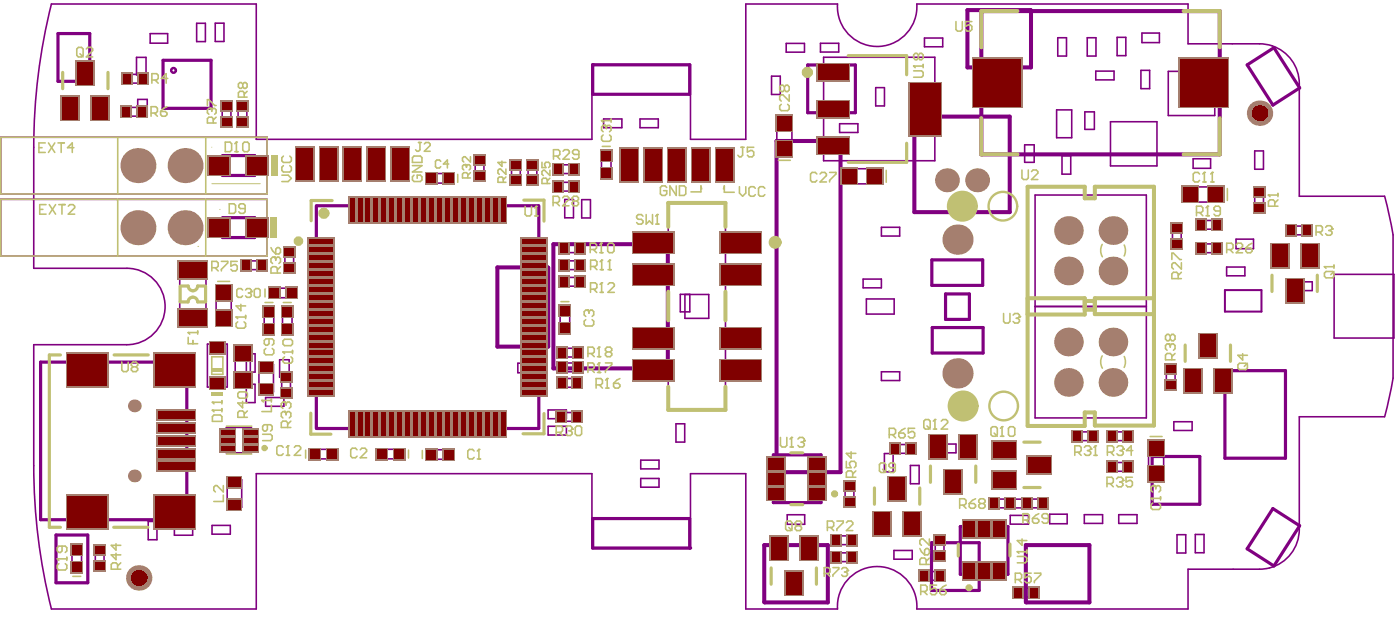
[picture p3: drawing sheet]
<svg xmlns="http://www.w3.org/2000/svg" width="293mm" height="131mm" viewBox="0 0 293 131" stroke-linecap="round" stroke-linejoin="round" font-family="sans-serif">
<g fill="none" stroke="#800080" stroke-width=".33">
<path d="M161.6 15.9h1.8v3.9h-1.8zM164.6 9.1v1.8M168.5 9.1v1.8M171.8 9.1v1.8M175.6 9.1v1.8M183.4 18.3h1.8M193.6 8v1.8M197.4 8v1.8M221.5 7.9v3.8M223.3 7.9v3.8M227.7 7.9v3.8M229.5 14.9h3.8v1.8h-3.8z"/>
<path d="M229.5 7.9v3.8M233.9 7.8v3.8M238.9 14.7h1.8v3.8h-1.8zM162.7 31.4h3.1M162.7 25.5h3.1M175.8 27.7h3.8M175.8 25.9h3.8M177.6 35.3v3.1M183.4 22.1h1.8M183.4 35.3v3.1M222.4 36.4h1.8M222.4 32.6h1.8"/>
<path d="M249.8 35.2h3.7M249.8 33.2h3.7M180.7 58.4v1.8M184.6 58.4v1.8M184.6 47.5v1.9M245.5 47.5h1.8v3.9h-1.8zM251.2 47.9h3.8M251.2 51h3.8v1.8h-3.8zM251.2 46.1h3.8M256.9 55.8h3.8v1.9h-3.8zM258.8 50h3.7v2h-3.7zM270.2 49.1h3.8"/>
<path d="M271 58.9h3.8M148.4 61.6v5M184.6 77.7v1.9M187.2 62.5v3.2M244.2 76.9h1.9v3.9h-1.9zM185.2 98.7h1.8M190.6 97.3h1.9v3.8h-1.9zM196.4 92.8h3.8M225.3 90.3v1.8M229.2 90.3v1.8M232.5 90.3v1.8M232.6 96.7v1.8"/>
<path d="M236.3 90.3v1.8M236.4 96.7v1.8M245.8 88.2v1.8M249.6 88.2v1.8M177 105.1h1.8M177 101.3h1.8M178.7 112v1.9M178.7 115.6v1.8M193.1 119.5v1.8M195.8 116.6h1.9M195.8 112.8h1.9M197 119.5v1.8"/>
<path d="M207.8 104.3v1.9M211.6 104.3v1.9M214.8 104.3v1.9M218.6 104.3v1.9M246.5 115.6h1.8M246.5 111.8h1.8M250.3 115.6h1.8M250.3 111.7h1.8M212.9 123v1.8M216.7 123v1.8"/>
</g>
<path d="M215.8 2.1l.1 .1M160 125.9h.1M214.8 125.9h.1" fill="none" stroke="#800080" stroke-width=".85"/>
<path d="M198 61.5v5.3M203 61.5v5.3M205.9 68.5v5.3" fill="none" stroke="#800080" stroke-width=".67"/>
<circle cx="144.4" cy="114.6" r=".33" fill="#800080"/>
<g fill="none" stroke="#800080" stroke-width=".33">
<path d="M26.5 15.5h3.8v1.9h-3.8zM28.6 15.7h2M28.6 12h2M31.4 7v2M35.1 7v2M41.2 8.7h1.8M41.2 4.9h1.8M183.4 18.3v3.8M185.2 18.3v3.8M239.1 6.9v2M242.8 6.9v2M26.2 22.5h3.8v1.8h-3.8z"/>
<path d="M28.8 20.8h2v3.6h-2zM46.5 22h1.9v3.8h-1.9zM49.9 21.9h1.8v3.9h-1.8zM90.3 36.3v2M93.9 36.3v2M108.9 34.2v3.8M110.6 34.2h1.8v3.8h-1.8zM116.5 34.5h3.9v1.8h-3.9zM116.5 38.1h3.9v1.8h-3.9zM125.9 32.5v3.7M126.4 24.9v1.8M127.9 32.5v3.7"/>
<path d="M130.2 24.9v1.8M137.8 24.9v1.8M162.7 25.5v5.9M165.8 25.5v5.9M175.8 25.9v1.8M179.6 25.9v1.8M214.6 30.3v3.6M216.6 30.3v3.6M221.3 23v5.8M222.4 32.6v3.8M224.2 32.6v3.8M224.4 23v5.8"/>
<path d="M227.2 23.4v3.7M229.2 23.4v3.7M232.5 25.5v9.2M249.8 33.2v2M253.5 33.2v2M254.8 39.1v3.1M264.6 31.6v3.8M264.6 39.9v3.8M51.3 54.5v1.9M55.1 54.5v1.9M109.4 50.7h3.7v2h-3.7zM117.8 51v1.8"/>
<path d="M117.8 58v1.8M117.8 54.5v1.9M118.3 41.7h1.8v3.8h-1.8zM121.6 51v1.8M121.6 58v1.8M121.6 54.5v1.9M121.8 41.7h1.8v3.9h-1.8zM251.2 46.1v1.8M255 46.1v1.8M270.2 49.1v-1.8h3.8v1.8M271 58.9v1.9h3.8v-1.9M279.4 57.4v13.3"/>
<path d="M291.9 57.4v13.3M49.3 79.5h3.1M49.3 73.8h3.1M54.2 76.2h3.1M55.3 65.2h2M55.3 68.8h2M58.6 75.2v3.7M60.6 75.2v3.7M108.4 75.9h3.7v2h-3.7zM117.3 68.6h2M117.3 65h2M117.3 79.1v1.9"/>
<path d="M117.4 75.9v1.8M121.1 79.1v1.9M121.2 72.8v1.8M121.2 75.9v1.8M142.5 61.5h1.9v3.7h-1.9zM143.4 61.6v5M47.4 89.4h5.2M54.2 81.9h3.1M55.6 83.1h3.8v1.8h-3.8zM114.8 85.7h3.8v1.8h-3.8zM114.8 89.1h3.8v1.9h-3.8zM121.1 86.3v1.8"/>
<path d="M138 96.2v1.8M141.5 88.6h1.9v3.8h-1.9zM185.2 94.8h1.8M187.1 92.9v1.9M190.9 92.9v1.9M196.4 92.8v1.9h3.8v-1.9M15.1 118.6h2M20 118.5h1.8M20 114.7h1.8M31 109v3.8M36.5 110.1v1.8M40.3 110.1v1.8"/>
<path d="M44.4 109.9v1.8M47.6 106.1h3M47.6 100.3h3M48.2 109.9v1.8M138 100v1.9M164.8 107.6v2M168.5 107.6v2M177 101.3v3.8M178.8 101.3v3.8M187.2 115.1v1.8M191 115.1v1.8M195.8 112.8v3.8"/>
<path d="M197.7 112.8v3.8M211.5 107.8v1.8M219.8 107.5v2M223.5 107.5v2M227.1 107.6v1.8M230.9 107.6v1.8M234.3 107.6v1.8M238.1 107.6v1.8M246.5 111.8v3.8M248.3 111.8v3.8M250.3 111.7v3.9M252.1 111.7v3.9"/>
</g>
<path d="M202.6 2.1v12M215.9 2.2v11.9M114.7 55.9l.1 .1" fill="none" stroke="#800080" stroke-width=".85"/>
<path d="M256.5 60.7v4.4M264.2 60.7v4.4" fill="none" stroke="#800080" stroke-width=".42"/>
<path d="M205.8 54.3v5.4M256.5 77.5v18.3M124.1 108.4v6.2M144.4 108.4v6.2M201.1 110.1v10M205 113.5v10M211.1 110.1v10" fill="none" stroke="#800080" stroke-width=".67"/>
<circle cx="124.1" cy="13.6" r=".33" fill="#800080"/>
<g fill="none" stroke="#800080" stroke-width=".33">
<path d="M28.6 12v3.7M30.6 12v3.7M31.4 9h3.7M31.4 7h3.7M41.2 4.9v3.8M43 4.9v3.8M45.1 4.8h1.8v3.9h-1.8zM164.6 10.9h3.9M164.6 9.1h3.9M171.8 10.9h3.8M171.8 9.1h3.8M172.5 12h23.3v21.6h-23.3z"/>
<path d="M193.6 9.8h3.8M193.6 8h3.8M221.5 7.9h1.8M221.5 11.7h1.8M227.7 7.9h1.8M227.7 11.7h1.8M233.9 7.8h1.9v3.8h-1.9M239.1 8.9h3.7M239.1 6.9h3.7M244.6 14.9h9.8v9.3h-9.8zM90.3 38.3h3.6M90.3 36.3h3.6"/>
<path d="M99.5 33.2h1.8v3.8h-1.8zM108.9 34.2h-1.8v3.8h1.8M125.9 36.2h2M125.9 32.5h2M126.4 26.7h3.8M126.4 24.9h3.8M137.8 24.9h-3.8v1.8h3.8M177.6 35.3h5.8M177.6 38.4h5.8M214.6 30.3h2M214.6 33.9h2M221.3 28.8h3.1"/>
<path d="M221.3 23h3.1M227.2 23.4h2M227.2 27.1h2M232.5 25.5h9.8v9.2h-9.8M254.8 39.1h-5.8v3.1h5.8M264.6 39.9h-1.9v3.8h1.9M264.6 31.6h-1.9v3.8h1.9M.2 40.5v-11.8h55.7v11.8h-55.7M.2 53.5v-11.8h55.7v11.8h-55.7M37.6 55.9h5.5v10.6h-5.5zM51.3 56.4h3.8M51.3 54.5h3.8"/>
<path d="M59.7 52.5h1.8v3.9h-1.8zM117.8 59.8h3.8M117.8 58h3.8M117.8 52.8h3.8M117.8 51h3.8M117.8 56.4h3.8M117.8 54.5h3.8M139.9 42.4h12v43.3h-12zM180.7 58.4h3.9M184.6 47.5h3.8v1.9h-3.8M216.7 40.8h23.3v46.6h-23.3zM279.4 57.4h12.5"/>
<path d="M43.4 71.9h4.2v9h-4.2zM45.3 61h3.1v5.8h-3.1zM49.3 73.8v5.7M51.6 74h1.8v3.8h-1.8zM52.4 73.8v5.7M54.2 76.2v5.7M55.3 65.2v3.6M57.3 76.2v5.7M57.3 65.2v3.6M57.4 60.3h3.7v2h-3.7zM58.6 75.2h2M58.6 78.9h2"/>
<path d="M59 78.5h1.8v3.9h-1.8zM59.2 65.2h1.9v3.6h-1.9zM117.3 65v3.6M117.3 79.1h3.8M117.4 77.7h3.8M117.4 75.9h3.8M119.3 65v3.6M121.2 72.8h-3.8v1.8h3.8M143.4 66.6h5M143.4 61.6h5M180.7 60.2h3.9M184.6 77.7h3.8v1.9h-3.8"/>
<path d="M187.2 62.5h-5.8v3.2h5.8M216.7 64.1h23.3M279.4 70.7h12.5M47.4 89.4v5.3h5.2v-5.3M51.6 80.3h1.8v3.9h-1.8zM65.9 93.9h3.7v2h-3.7zM80 93.9h3.6v2h-3.6zM90.3 94h3.7v2h-3.7zM117.3 81h3.8M121.1 86.3h-3.9v1.8h3.9M138 96.2h-3.8v1.8h3.8M185.2 94.8v3.9"/>
<path d="M187 94.8v3.9M187.1 92.9h3.8M187.1 94.8h3.8M225.3 90.3h3.9M225.3 92.1h3.9M232.5 90.3h3.8M232.5 92.1h3.8M232.6 96.7h3.8M232.6 98.5h3.8M240.5 93.4h3.2v5.9h-3.2zM245.8 88.2h3.8M245.8 90h3.8"/>
<path d="M15.1 118.6v-3.7h2v3.7M20 114.7v3.8M21.8 114.7v3.8M31 109h1.9v3.8h-1.9M36.5 111.9h3.8M36.5 110.1h3.8M44.4 109.9h3.8M44.4 111.7h3.8M47.6 100.3v5.8M50.6 100.3v5.8M138 100h-3.8v1.9h3.8M164.8 109.6h3.7"/>
<path d="M164.8 107.6h3.7M178.7 112h-3.9v1.9h3.9M178.7 115.6h-3.9v1.8h3.9M187.2 116.9h3.8M187.2 115.1h3.8M193.1 119.5h3.9M211.5 107.8h3.9v1.8h-3.9M215.4 104.4v1.8M218.6 104.3h-10.8M218.6 106.2h-10.8M219.8 109.5h3.7M219.8 107.5h3.7"/>
<path d="M227.1 109.4h3.8M227.1 107.6h3.8M234.3 109.4h3.8M234.3 107.6h3.8M193.1 121.3h3.9M212.9 124.8h3.8M212.9 123h3.8"/>
</g>
<g fill="none" stroke="#800080" stroke-width=".67">
<path d="M12.1 7h6.7v10h-6.7zM34.1 12.6h10.1v10.1h-10.1zM124.1 13.6h20.3v6.1h-20.3zM169.1 13.6h10v10h-10zM261.2 13.6l5.6-3.6 5.4 8.4-5.7 3.6zM46.6 32.5v4.2h6.7v-4.2h-6.6M46.6 45.5v4.2h6.7v-4.2h-6.6M66.2 43.1v46.5M66.3 43h46.4M112.8 43v46.5M205.8 54.3h-10.7v5.4h10.7M8.5 75.7h30.6v33h-30.6z"/>
<path d="M198 66.8h5M198 61.5h5M205.9 68.5h-10.7v5.3h10.7M256.5 77.5h12.7v18.3h-12.7M66.3 89.6h46.5M161.9 95.1h10v10h-10zM241.3 95.4h9.9v10h-9.9zM11.7 111.9h6.7v9.9h-6.7zM124.1 114.6h20.3M124.1 108.4h20.3M201.1 110.1h10M205 113.5h-9.9v10h9.9"/>
<path d="M266.5 106.3l5.6 3.6-5.3 8.4-5.6-3.6zM201.1 120.1h10"/>
</g>
<path d="M202.6 14.1h13.3M202.6 2.1h13.2M205.5 2.3h49.9v30h-49.9zM162.6 29.5h13.4v69.2h-13.4zM191.5 24.4h19.9v20h-19.9zM114.7 55.9h-10.6v16.6h10.7v-16.5M115.9 51.1h23.9v25.9h-23.9zM160 125.9v-11.9h13.3v11.9h-13.2M214.8 125.9v-11.9h13.3v11.9h-13.2" fill="none" stroke="#800080" stroke-width=".85"/>
<path d="M256.5 65.1h7.7M256.5 60.7h7.7" fill="none" stroke="#800080" stroke-width=".42"/>
<circle cx="36.3" cy="14.7" r=".5" fill="none" stroke="#800080" stroke-width=".5"/>
<g fill="#808080">
<circle cx="204.6" cy="37.7" r="2.16"/>
<circle cx="198.3" cy="37.7" r="2.16"/>
<circle cx="28.1" cy="99.5" r="1"/>
<circle cx="28.1" cy="84.9" r="1"/>
<circle cx="151.7" cy="34.5" r="1.17"/>
<circle cx="136.8" cy="34.5" r="1.17"/>
<circle cx="131.8" cy="34.5" r="1.17"/>
<circle cx="83.8" cy="34.3" r="1.17"/>
<circle cx="68.8" cy="34.3" r="1.17"/>
<circle cx="63.8" cy="34.3" r="1.17"/>
<circle cx="233.1" cy="80" r="2.66"/>
<circle cx="223.7" cy="80" r="2.66"/>
<circle cx="223.7" cy="48.2" r="2.66"/>
<circle cx="233.1" cy="48.2" r="2.66"/>
<circle cx="223.7" cy="56.7" r="2.66"/>
<circle cx="233.1" cy="56.7" r="2.66"/>
<circle cx="200.5" cy="78.1" r="2.83"/>
<circle cx="200.5" cy="50.1" r="2.83"/>
<circle cx="141.8" cy="34.5" r="1.17"/>
<circle cx="146.7" cy="34.5" r="1.17"/>
<circle cx="78.8" cy="34.3" r="1.17"/>
<circle cx="73.8" cy="34.3" r="1.17"/>
<circle cx="38.8" cy="34.6" r="3.3"/>
<circle cx="233.1" cy="71.5" r="2.66"/>
<circle cx="223.7" cy="71.5" r="2.66"/>
<circle cx="38.8" cy="47.6" r="3.3"/>
<circle cx="28.9" cy="34.6" r="3.3"/>
<circle cx="28.9" cy="47.6" r="3.3"/>
</g>
<g fill="#00f">
<path d="M250.6 50.9h1.7v2h-1.7z" fill-rule="evenodd"/>
<path d="M244.1 76.3h2v1.7h-2z" fill-rule="evenodd"/>
<path d="M245.4 50.3h2v1.6h-2z" fill-rule="evenodd"/>
<path d="M232 96.6h1.6v2h-1.6z" fill-rule="evenodd"/>
<path d="M232 90.2h1.6v2h-1.6z" fill-rule="evenodd"/>
<path d="M224.7 90.2h1.7v2h-1.7z" fill-rule="evenodd"/>
<path d="M217.5 104.3h1.6v2h-1.6z" fill-rule="evenodd"/>
<path d="M212.3 122.9h1.7v2h-1.7z" fill-rule="evenodd"/>
<path d="M210.6 104.3h1.6v2h-1.6z" fill-rule="evenodd"/>
<path d="M204.9 117.7h2.3v3.3h-2.3z" fill-rule="evenodd"/>
<path d="M204.9 109h2.3v3.3h-2.3z" fill-rule="evenodd"/>
<path d="M195.9 119.4h1.7v2h-1.7z" fill-rule="evenodd"/>
<path d="M195.8 115.5h2v1.7h-2z" fill-rule="evenodd"/>
<path d="M195.8 112.2h2v1.6h-2z" fill-rule="evenodd"/>
<path d="M192.6 119.4h1.7v2h-1.7z" fill-rule="evenodd"/>
<path d="M177.6 115.5h1.6v2h-1.6z" fill-rule="evenodd"/>
<path d="M177.6 112h1.6v2h-1.6z" fill-rule="evenodd"/>
<path d="M176.9 104h2v1.7h-2z" fill-rule="evenodd"/>
<path d="M176.3 35.4h3v3h-3z" fill-rule="evenodd"/>
<path d="M169.5 102.1h3.3v2.3h-3.3z" fill-rule="evenodd"/>
<path d="M169.5 95.8h3.3v2.3h-3.3z" fill-rule="evenodd"/>
<path d="M162.7 29.6h3v3h-3z" fill-rule="evenodd"/>
<path d="M116.8 75.8h1.7v2h-1.7z" fill-rule="evenodd"/>
<path d="M117.3 64h2v2h-2z" fill-rule="evenodd"/>
<path d="M117.3 54.5h1.6v2h-1.6z" fill-rule="evenodd"/>
<path d="M117.2 57.9h1.7v2h-1.7z" fill-rule="evenodd"/>
<path d="M117.2 50.9h1.7v2h-1.7z" fill-rule="evenodd"/>
<path d="M116 38h1.6v2h-1.6z" fill-rule="evenodd"/>
<path d="M116 34.4h1.6v2h-1.6z" fill-rule="evenodd"/>
<path d="M110.5 36.9h2v1.7h-2z" fill-rule="evenodd"/>
<path d="M101.5 41.5h1v5h-1z" fill-rule="evenodd"/>
<path d="M104.8 41.5h1v5h-1z" fill-rule="evenodd"/>
<path d="M103.2 41.5h1v5h-1z" fill-rule="evenodd"/>
<path d="M96.5 41.5h1v5h-1z" fill-rule="evenodd"/>
<path d="M98.2 41.5h1v5h-1z" fill-rule="evenodd"/>
<path d="M94.9 41.5h1v5h-1z" fill-rule="evenodd"/>
<path d="M88.2 41.5h1v5h-1z" fill-rule="evenodd"/>
<path d="M91.5 41.5h1v5h-1z" fill-rule="evenodd"/>
<path d="M89.9 41.5h1v5h-1z" fill-rule="evenodd"/>
<path d="M89.3 36.3h2v2h-2z" fill-rule="evenodd"/>
<path d="M81.5 41.5h1v5h-1z" fill-rule="evenodd"/>
<path d="M84.9 41.5h1v5h-1z" fill-rule="evenodd"/>
<path d="M83.2 41.5h1v5h-1z" fill-rule="evenodd"/>
<path d="M76.6 41.5h1v5h-1z" fill-rule="evenodd"/>
<path d="M78.2 41.5h1v5h-1z" fill-rule="evenodd"/>
<path d="M74.9 41.5h1v5h-1z" fill-rule="evenodd"/>
<path d="M54.4 75.7h2.7v2h-2.7z" fill-rule="evenodd"/>
<path d="M55.3 64.2h2v2h-2z" fill-rule="evenodd"/>
<path d="M54 54.5h1.7v2h-1.7z" fill-rule="evenodd"/>
<path d="M47.8 104.5h2.6v2h-2.6z" fill-rule="evenodd"/>
<path d="M50.7 54.5h1.6v2h-1.6z" fill-rule="evenodd"/>
<path d="M49.8 24.7h2v1.7h-2z" fill-rule="evenodd"/>
<path d="M49.8 21.4h2v1.7h-2z" fill-rule="evenodd"/>
<path d="M28.9 22.4h1.7v2h-1.7z" fill-rule="evenodd"/>
<path d="M29.2 15.5h1.6v2h-1.6z" fill-rule="evenodd"/>
<path d="M19.9 117.4h2v1.7h-2z" fill-rule="evenodd"/>
<path d="M15.1 117.6h2v2h-2z" fill-rule="evenodd"/>
<path d="M272.9 47.2h1.6v2h-1.6z" fill-rule="evenodd"/>
<path d="M250.6 46h1.7v2h-1.7z" fill-rule="evenodd"/>
<path d="M244.1 79.6h2v1.7h-2z" fill-rule="evenodd"/>
<path d="M245.4 46.9h2v1.7h-2z" fill-rule="evenodd"/>
<path d="M189.4 107.2h3.3v4.6h-3.3z" fill-rule="evenodd"/>
<path d="M189.8 92.9h1.7v2h-1.7z" fill-rule="evenodd"/>
<path d="M183 107.2h3.4v4.6h-3.4z" fill-rule="evenodd"/>
<path d="M176.9 100.7h2v1.7h-2z" fill-rule="evenodd"/>
<path d="M169.5 98.9h3.3v2.4h-3.3z" fill-rule="evenodd"/>
<path d="M162.7 24.3h3v3h-3z" fill-rule="evenodd"/>
<path d="M150 31.2h3.4v6.6h-3.4z" fill-rule="evenodd"/>
<path d="M135.1 31.2h3.4v6.6h-3.4z" fill-rule="evenodd"/>
<path d="M130.1 31.2h3.4v6.6h-3.4z" fill-rule="evenodd"/>
<path d="M116.7 79.1h1.7v2h-1.7z" fill-rule="evenodd"/>
<path d="M116.8 72.7h1.7v2h-1.7z" fill-rule="evenodd"/>
<path d="M116.6 86.2h1.7v2h-1.7z" fill-rule="evenodd"/>
<path d="M117.3 67.6h2v2h-2z" fill-rule="evenodd"/>
<path d="M110.5 33.6h2v1.6h-2z" fill-rule="evenodd"/>
<path d="M101.5 86.1h1v5h-1z" fill-rule="evenodd"/>
<path d="M104.8 86.1h1v5h-1z" fill-rule="evenodd"/>
<path d="M103.2 86.1h1v5h-1z" fill-rule="evenodd"/>
<path d="M96.5 86.1h1v5h-1z" fill-rule="evenodd"/>
<path d="M98.2 86.1h1v5h-1z" fill-rule="evenodd"/>
<path d="M94.9 86.1h1v5h-1z" fill-rule="evenodd"/>
<path d="M89.3 94h2v2h-2z" fill-rule="evenodd"/>
<path d="M88.2 86.1h1v5h-1z" fill-rule="evenodd"/>
<path d="M91.5 86.1h1v5h-1z" fill-rule="evenodd"/>
<path d="M89.9 86.1h1v5h-1z" fill-rule="evenodd"/>
<path d="M82.6 93.9h2v2h-2z" fill-rule="evenodd"/>
<path d="M81.5 86.1h1v5h-1z" fill-rule="evenodd"/>
<path d="M84.9 86.1h1v5h-1z" fill-rule="evenodd"/>
<path d="M83.2 86.1h1v5h-1z" fill-rule="evenodd"/>
<path d="M82.1 31h3.4v6.6h-3.4z" fill-rule="evenodd"/>
<path d="M76.6 86.1h1v5h-1z" fill-rule="evenodd"/>
<path d="M78.2 86.1h1v5h-1z" fill-rule="evenodd"/>
<path d="M74.9 86.1h1v5h-1z" fill-rule="evenodd"/>
<path d="M68.6 93.9h2v2h-2z" fill-rule="evenodd"/>
<path d="M67.1 31h3.4v6.6h-3.4z" fill-rule="evenodd"/>
<path d="M62.1 31h3.4v6.6h-3.4z" fill-rule="evenodd"/>
<path d="M54.4 80.4h2.7v2h-2.7z" fill-rule="evenodd"/>
<path d="M55.3 67.8h2v2h-2z" fill-rule="evenodd"/>
<path d="M56.4 60.3h2v2h-2z" fill-rule="evenodd"/>
<path d="M47.8 99.9h2.6v2h-2.6z" fill-rule="evenodd"/>
<path d="M49.2 72.3h3.3v3h-3.3z" fill-rule="evenodd"/>
<path d="M49.2 78h3.3v3h-3.3z" fill-rule="evenodd"/>
<path d="M19.9 114.1h2v1.7h-2z" fill-rule="evenodd"/>
<path d="M15.1 113.9h2v2h-2z" fill-rule="evenodd"/>
<path d="M13 20.3h3.4v4.7h-3.4z" fill-rule="evenodd"/>
<path d="M251.3 70h3.3v4.6h-3.3z" fill-rule="evenodd"/>
<path d="M197.9 98.3h3.3v4.7h-3.3z" fill-rule="evenodd"/>
<path d="M253.9 50.9h1.7v2h-1.7z" fill-rule="evenodd"/>
<path d="M262.7 42.7h1.9v1.6h-1.9z" fill-rule="evenodd"/>
<path d="M240.6 97.5h3v3h-3z" fill-rule="evenodd"/>
<path d="M235.3 96.6h1.7v2h-1.7z" fill-rule="evenodd"/>
<path d="M235.3 90.2h1.7v2h-1.7z" fill-rule="evenodd"/>
<path d="M228.1 90.2h1.6v2h-1.6z" fill-rule="evenodd"/>
<path d="M215.6 122.9h1.7v2h-1.7z" fill-rule="evenodd"/>
<path d="M208.1 117.7h2.3v3.3h-2.3z" fill-rule="evenodd"/>
<path d="M201.7 117.7h2.4v3.3h-2.4z" fill-rule="evenodd"/>
<path d="M201.7 109h2.4v3.3h-2.4z" fill-rule="evenodd"/>
<path d="M208.1 109h2.3v3.3h-2.3z" fill-rule="evenodd"/>
<path d="M207.2 104.3h1.7v2h-1.7z" fill-rule="evenodd"/>
<path d="M214.1 104.3h1.7v2h-1.7z" fill-rule="evenodd"/>
<path d="M174.2 115.5h1.7v2h-1.7z" fill-rule="evenodd"/>
<path d="M174.2 112h1.7v2h-1.7z" fill-rule="evenodd"/>
<path d="M181.7 35.4h3v3h-3z" fill-rule="evenodd"/>
<path d="M171.3 28.9h6.3v3.1h-6.3z" fill-rule="evenodd"/>
<path d="M171.3 21.2h6.3v3.2h-6.3z" fill-rule="evenodd"/>
<path d="M160.9 102.1h3.3v2.3h-3.3z" fill-rule="evenodd"/>
<path d="M160.9 95.8h3.3v2.3h-3.3z" fill-rule="evenodd"/>
<path d="M150.9 75.4h8.3v4h-8.3z" fill-rule="evenodd"/>
<path d="M150.9 68.7h8.3v4h-8.3z" fill-rule="evenodd"/>
<path d="M150.9 55.4h8.3v4h-8.3z" fill-rule="evenodd"/>
<path d="M150.9 48.8h8.3v3.9h-8.3z" fill-rule="evenodd"/>
<path d="M120.2 75.8h1.6v2h-1.6z" fill-rule="evenodd"/>
<path d="M120.6 54.5h1.6v2h-1.6z" fill-rule="evenodd"/>
<path d="M120.6 57.9h1.6v2h-1.6z" fill-rule="evenodd"/>
<path d="M120.6 50.9h1.6v2h-1.6z" fill-rule="evenodd"/>
<path d="M119.3 38h1.7v2h-1.7z" fill-rule="evenodd"/>
<path d="M119.3 34.4h1.7v2h-1.7z" fill-rule="evenodd"/>
<path d="M125.9 35.2h2v2h-2z" fill-rule="evenodd"/>
<path d="M99.9 41.5h1v5h-1z" fill-rule="evenodd"/>
<path d="M86.5 41.5h1v5h-1z" fill-rule="evenodd"/>
<path d="M93.2 41.5h1v5h-1z" fill-rule="evenodd"/>
<path d="M92.9 36.3h2v2h-2z" fill-rule="evenodd"/>
<path d="M107 36.9h2v1.7h-2z" fill-rule="evenodd"/>
<path d="M99.4 36h2v1.6h-2z" fill-rule="evenodd"/>
<path d="M64.7 81.6h5v1h-5z" fill-rule="evenodd"/>
<path d="M58.9 78h2v1.6h-2z" fill-rule="evenodd"/>
<path d="M64.7 75h5v1h-5z" fill-rule="evenodd"/>
<path d="M64.7 78.3h5v1h-5z" fill-rule="evenodd"/>
<path d="M64.7 76.6h5v1h-5z" fill-rule="evenodd"/>
<path d="M64.7 70h5v1h-5z" fill-rule="evenodd"/>
<path d="M64.7 71.6h5v1h-5z" fill-rule="evenodd"/>
<path d="M64.7 68.3h5v1h-5z" fill-rule="evenodd"/>
<path d="M59.2 64.2h1.9v2h-1.9z" fill-rule="evenodd"/>
<path d="M64.7 61.6h5v1h-5z" fill-rule="evenodd"/>
<path d="M64.7 65h5v1h-5z" fill-rule="evenodd"/>
<path d="M64.7 63.3h5v1h-5z" fill-rule="evenodd"/>
<path d="M59.6 55.3h2v1.6h-2z" fill-rule="evenodd"/>
<path d="M64.7 55h5v1h-5z" fill-rule="evenodd"/>
<path d="M64.7 58.3h5v1h-5z" fill-rule="evenodd"/>
<path d="M64.7 56.7h5v1h-5z" fill-rule="evenodd"/>
<path d="M59.6 51.9h2v1.7h-2z" fill-rule="evenodd"/>
<path d="M64.7 50h5v1h-5z" fill-rule="evenodd"/>
<path d="M64.7 51.7h5v1h-5z" fill-rule="evenodd"/>
<path d="M79.9 41.5h1v5h-1z" fill-rule="evenodd"/>
<path d="M73.2 41.5h1v5h-1z" fill-rule="evenodd"/>
<path d="M33.1 96.7h7.7v1.6h-7.7z" fill-rule="evenodd"/>
<path d="M33.1 91.4h7.7v1.6h-7.7z" fill-rule="evenodd"/>
<path d="M33.1 88.7h7.7v1.7h-7.7z" fill-rule="evenodd"/>
<path d="M46.2 93.2h2.9v1h-2.9z" fill-rule="evenodd"/>
<path d="M46.2 91.5h2.9v1h-2.9z" fill-rule="evenodd"/>
<path d="M46.2 89.8h2.9v1h-2.9z" fill-rule="evenodd"/>
<path d="M51.1 89.8h2.8v1h-2.8z" fill-rule="evenodd"/>
<path d="M51.1 91.5h2.8v1h-2.8z" fill-rule="evenodd"/>
<path d="M51.1 93.2h2.8v1h-2.8z" fill-rule="evenodd"/>
<path d="M44.1 71.7h2.8v2.1h-2.8z" fill-rule="evenodd"/>
<path d="M37.6 54.8h5.6v3.3h-5.6z" fill-rule="evenodd"/>
<path d="M46.4 21.4h2v1.7h-2z" fill-rule="evenodd"/>
<path d="M46.4 24.7h2v1.7h-2z" fill-rule="evenodd"/>
<path d="M25.6 22.4h1.7v2h-1.7z" fill-rule="evenodd"/>
<path d="M25.9 15.5h1.6v2h-1.6z" fill-rule="evenodd"/>
<path d="M254.4 77.3h3.3v4.7h-3.3z" fill-rule="evenodd"/>
<path d="M248.1 77.3h3.3v4.7h-3.3z" fill-rule="evenodd"/>
<path d="M266.3 51.1h3.3v4.7h-3.3z" fill-rule="evenodd"/>
<path d="M269.6 47.2h1.6v2h-1.6z" fill-rule="evenodd"/>
<path d="M253.9 46h1.7v2h-1.7z" fill-rule="evenodd"/>
<path d="M247.8 39.2h3v3h-3z" fill-rule="evenodd"/>
<path d="M253.1 39.2h3v3h-3z" fill-rule="evenodd"/>
<path d="M262.7 39.3h1.9v1.7h-1.9z" fill-rule="evenodd"/>
<path d="M240.6 92.2h3v3h-3z" fill-rule="evenodd"/>
<path d="M208 98.7h4.6v3.3h-4.6z" fill-rule="evenodd"/>
<path d="M208 92.4h4.6v3.3h-4.6z" fill-rule="evenodd"/>
<path d="M194.8 91h3.3v4.7h-3.3z" fill-rule="evenodd"/>
<path d="M201.1 91h3.3v4.7h-3.3z" fill-rule="evenodd"/>
<path d="M167.7 112.3h3.3v4.7h-3.3z" fill-rule="evenodd"/>
<path d="M186.2 99.8h3.3v4.7h-3.3z" fill-rule="evenodd"/>
<path d="M186.5 92.9h1.7v2h-1.7z" fill-rule="evenodd"/>
<path d="M160.9 98.9h3.3v2.4h-3.3z" fill-rule="evenodd"/>
<path d="M140.1 31.2h3.4v6.6h-3.4z" fill-rule="evenodd"/>
<path d="M145.1 31.2h3.3v6.6h-3.3z" fill-rule="evenodd"/>
<path d="M120.1 79.1h1.6v2h-1.6z" fill-rule="evenodd"/>
<path d="M120.2 72.7h1.6v2h-1.6z" fill-rule="evenodd"/>
<path d="M119.9 86.2h1.7v2h-1.7z" fill-rule="evenodd"/>
<path d="M125.9 31.5h2v2h-2z" fill-rule="evenodd"/>
<path d="M93 94h2v2h-2z" fill-rule="evenodd"/>
<path d="M99.9 86.1h1v5h-1z" fill-rule="evenodd"/>
<path d="M86.5 86.1h1v5h-1z" fill-rule="evenodd"/>
<path d="M93.2 86.1h1v5h-1z" fill-rule="evenodd"/>
<path d="M107 33.6h2v1.6h-2z" fill-rule="evenodd"/>
<path d="M99.4 32.6h2v1.7h-2z" fill-rule="evenodd"/>
<path d="M79 93.9h2v2h-2z" fill-rule="evenodd"/>
<path d="M64.9 93.9h2v2h-2z" fill-rule="evenodd"/>
<path d="M58.9 81.3h2v1.7h-2z" fill-rule="evenodd"/>
<path d="M64.7 73.3h5v1h-5z" fill-rule="evenodd"/>
<path d="M64.7 80h5v1h-5z" fill-rule="evenodd"/>
<path d="M79.9 86.1h1v5h-1z" fill-rule="evenodd"/>
<path d="M73.2 86.1h1v5h-1z" fill-rule="evenodd"/>
<path d="M59.2 67.8h1.9v2h-1.9z" fill-rule="evenodd"/>
<path d="M60.1 60.3h2v2h-2z" fill-rule="evenodd"/>
<path d="M64.7 53.3h5v1h-5z" fill-rule="evenodd"/>
<path d="M64.7 60h5v1h-5z" fill-rule="evenodd"/>
<path d="M64.7 66.6h5v1h-5z" fill-rule="evenodd"/>
<path d="M77.1 31h3.4v6.6h-3.4z" fill-rule="evenodd"/>
<path d="M72.1 31h3.4v6.6h-3.4z" fill-rule="evenodd"/>
<path d="M32.5 103.7h8.3v6.6h-8.3z" fill-rule="evenodd"/>
<path d="M44.1 79.1h2.8v2.1h-2.8z" fill-rule="evenodd"/>
<path d="M32.5 74h8.3v6.7h-8.3z" fill-rule="evenodd"/>
<path d="M33.1 94h7.7v1.7h-7.7z" fill-rule="evenodd"/>
<path d="M33.1 86h7.7v1.7h-7.7z" fill-rule="evenodd"/>
<path d="M45.3 65.1h3v3h-3z" fill-rule="evenodd"/>
<path d="M45.3 59.8h3v3h-3z" fill-rule="evenodd"/>
<path d="M37.6 64.8h5.6v3.3h-5.6z" fill-rule="evenodd"/>
<path d="M51.6 45.8h4.2v3.6h-4.2z" fill-rule="evenodd"/>
<path d="M43.8 45.8h4.2v3.6h-4.2z" fill-rule="evenodd"/>
<path d="M51.6 32.8h4.2v3.6h-4.2z" fill-rule="evenodd"/>
<path d="M43.8 32.8h4.2v3.6h-4.2z" fill-rule="evenodd"/>
<path d="M14.2 103.7h8.3v6.6h-8.3z" fill-rule="evenodd"/>
<path d="M14.2 74h8.3v6.7h-8.3z" fill-rule="evenodd"/>
<path d="M19.4 20.3h3.3v4.7h-3.3z" fill-rule="evenodd"/>
<path d="M247.1 12.3h10v10h-10z" fill-rule="evenodd"/>
<path d="M203.8 12.3h10v10h-10z" fill-rule="evenodd"/>
<path d="M171.3 13.6h6.3v3.1h-6.3z" fill-rule="evenodd"/>
<path d="M16.2 13h3.3v4.6h-3.3z" fill-rule="evenodd"/>
<path d="M215.3 95.5h4.7v3.3h-4.7z" fill-rule="evenodd"/>
<path d="M109.3 81.6h5v1h-5z" fill-rule="evenodd"/>
<path d="M109.3 76.6h5v1h-5z" fill-rule="evenodd"/>
<path d="M109.3 78.3h5v1h-5z" fill-rule="evenodd"/>
<path d="M109.3 75h5v1h-5z" fill-rule="evenodd"/>
<path d="M132.6 75.4h8.3v4h-8.3z" fill-rule="evenodd"/>
<path d="M109.3 68.3h5v1h-5z" fill-rule="evenodd"/>
<path d="M109.3 71.6h5v1h-5z" fill-rule="evenodd"/>
<path d="M109.3 70h5v1h-5z" fill-rule="evenodd"/>
<path d="M132.6 68.7h8.3v4h-8.3z" fill-rule="evenodd"/>
<path d="M109.3 63.3h5v1h-5z" fill-rule="evenodd"/>
<path d="M109.3 65h5v1h-5z" fill-rule="evenodd"/>
<path d="M109.3 61.6h5v1h-5z" fill-rule="evenodd"/>
<path d="M109.3 56.7h5v1h-5z" fill-rule="evenodd"/>
<path d="M109.3 58.3h5v1h-5z" fill-rule="evenodd"/>
<path d="M109.3 55h5v1h-5z" fill-rule="evenodd"/>
<path d="M132.6 55.4h8.3v4h-8.3z" fill-rule="evenodd"/>
<path d="M109.3 51.7h5v1h-5z" fill-rule="evenodd"/>
<path d="M109.3 50h5v1h-5z" fill-rule="evenodd"/>
<path d="M132.6 48.8h8.3v3.9h-8.3z" fill-rule="evenodd"/>
<path d="M272.6 51.1h3.3v4.7h-3.3z" fill-rule="evenodd"/>
<path d="M269.4 58.4h3.4v4.7h-3.4z" fill-rule="evenodd"/>
<path d="M161.4 112.3h3.3v4.7h-3.3z" fill-rule="evenodd"/>
<path d="M164.6 119.7h3.3v4.6h-3.3z" fill-rule="evenodd"/>
<path d="M109.3 80h5v1h-5z" fill-rule="evenodd"/>
<path d="M109.3 73.3h5v1h-5z" fill-rule="evenodd"/>
<path d="M109.3 66.6h5v1h-5z" fill-rule="evenodd"/>
<path d="M109.3 60h5v1h-5z" fill-rule="evenodd"/>
<path d="M109.3 53.3h5v1h-5z" fill-rule="evenodd"/>
<path d="M190.6 17.4h6.3v10.8h-6.3z" fill-rule="evenodd"/>
</g>
<g fill="#00f">
<circle cx="29.1" cy="120.8" r="1.67"/>
<circle cx="263.7" cy="23.7" r="1.67"/>
</g>
<path d="M289.9 41h-17.8v-23.5a8.3 8.3 0 0 0-8.4-8.3h-14.9v-8.4h-56.8a8.3 8.3 0 0 1-8.3 8.9 8.3 8.3 0 0 1-8.3-8.9h-19.2v28.3h-11.6v-15.6h-20.6v15.6h-70.3v-28.3h-42.9a123.2 123.2 0 0 0-3.7 30v25.3h19.5a8 8 0 0 1 8 8 8 8 0 0 1-8.1 8h-19.4v25.3a123.2 123.2 0 0 0 3.7 29.9h42.9v-28.3h70.3v15.7h20.6v-15.7h11.6v28.3h19.2a8.3 8.3 0 0 1 8.3-8.9 8.3 8.3 0 0 1 8.3 8.9h56.8v-8.3h14.9a8.3 8.3 0 0 0 8.4-8.3v-23.6h17.8M289.9 41l1.8 8.1v30l-1.8 8" fill="none" stroke="#800080" stroke-width=".33"/>
<g fill="#c0c073">
<path d="M199.8 82.7l.6-.5 1.1-.3h1.3l1.7 1.7v2.6l-1.6 1.6h-2.4l-1.6-1.7v-2.5z"/>
<path d="M199.6 40.9l.7-.5 1-.3h1.3l1.7 1.8v2.5l-1.5 1.6h-2.5l-1.6-1.6v-2.5z"/>
</g>
<g fill="none" stroke="#c0c073" stroke-width=".85">
<path d="M213.1 2.3h-7.6v7.6M247.8 2.3h7.6v7.6M205.5 24.7v7.6h7.6M215.2 39h11.9v2.5h2.2v-2.5h12.3v50h-12.3v-2.8h-2.2v2.9h-11.9zM255.4 24.7v7.6h-7.6M139.9 47.4v-5h12v5M139.9 61v6M151.9 61v6M215.2 62.3h11.9v3.5h-11.9M227.1 64.8h2.2M227.1 62.9h2.2M241.6 62.3h-12.3v3.4h12.3"/>
<path d="M139.9 80.9v4.8h12v-4.8"/>
</g>
<g fill="none" stroke="#c0c073" stroke-width=".67">
<path d="M13.1 15.1v3.4M22.6 15.1v3.4M177.6 11.6h12.2v4M189.8 29.9v4h-12.2M37.7 59.9v3.2M37.8 59.8h1.6M41.4 59.8h1.6M43 59.9v3.2M69.5 41.9h-4.3v4.3M109.7 41.8h4.2v4.4M266.4 57.5v3.4M275.8 57.5v3.4"/>
<path d="M12.7 74.2h-2.4v36h2.4M23.9 74.2h7.1M37.7 63.1h1.7M41.4 63.1h1.6M248.2 72.1v3.4M257.7 72.1v3.4M65.1 86.4v4.4h4.2M113.9 86.5v4.2h-4.4M165.6 94.7h2.5M194.8 97.4v3.4M204.3 97.4v3.4M214.4 92.4h3.4"/>
<path d="M23.8 110.2h7.2M161.5 118.7v3.5M165.6 105.5h2.5M171 118.7v3.5M183.1 102v3.4M192.6 102v3.4M200.7 113.7v2.5M211.5 113.7v2.5M214.4 101.9h3.4"/>
</g>
<g fill="none" stroke="#c0c073" stroke-width=".33">
<path d="M.2 28.7h55.7v11.8h-55.8zM24.7 28.7v11.8M43.1 28.7v11.8M95.8 36.5v1.6M126.1 30.6h1.7M146.9 39.5l-.1-.6v1.2h-2.1M151.5 39.5l.2-.6v1.3h2.1M163 33.5h2.5M185.6 35.6v2.5M257 39.4v2.5M.2 41.7h55.7v11.8h-55.8zM24.7 41.7v11.8"/>
<path d="M43.1 41.7v11.8M45.6 58.8h2.5M44.3 74.6h2.4v3.7h-2.4zM55.5 63.2h1.7M55.5 60.4v1.7M59.3 63.2h1.7M117.5 63.1h1.6M47.4 94.9h5.3M47.4 89.1h5.3M64 94.1v1.7M85.5 94.1v1.7M88.4 94.2v1.7"/>
<path d="M240.8 91.3h2.5M15.2 120.5h1.7"/>
</g>
<path d="M44.4 30.8h-.1M44.4 38.4h10.1M41.4 51.5h.2M46 43.8h.1" fill="none" stroke="#c0c073" stroke-width=".21"/>
<g fill="#c0c073">
<path d="M56.6 45.4h1.4v4.4h-1.4z" fill-rule="evenodd"/>
<path d="M56.8 32.5h1.4v4.3h-1.4z" fill-rule="evenodd"/>
<path d="M44.3 82.1h2.4v.7h-2.4z" fill-rule="evenodd"/>
<path d="M44.3 77.1h2.4v.7h-2.4z" fill-rule="evenodd"/>
</g>
<path d="M277.3 55.8h2M277.7 56.8h1.3l.3 .3v.7l-.3 .3h-1.3l-.4-.3v-.7zM279.3 55.4v.7M279.3 56.8l-.6 .6" fill="none" stroke="#c0c073" stroke-width=".33"/>
<circle cx="277.3" cy="55.8" r=".17" fill="#c0c073"/>
<path d="M250.5 44.4h1l.4-.3v-.7l-.4-.3h-1v2M251.2 44.4l.7 .7M252.5 45.1h.7M252.9 43.1v2M256.9 52.2h1l.3-.4v-.6l-.3-.3h-1v1.9M257.5 52.2l.7 .6M258.9 51.2l.3-.3h.7l.3 .3v.3l-1.3 1.3h1.3M260.9 51.8h1l.3 .4v.3l-.3 .3h-.7l-.3-.3zM262.2 50.9l-.7 .3-.6 .6M277.3 55.8l.4 .3" fill="none" stroke="#c0c073" stroke-width=".33"/>
<circle cx="252.9" cy="43.1" r=".17" fill="#c0c073"/>
<path d="M251.2 36.4l-.3-.4h-.7l-.3 .4v1.3l.3 .3h.7l.3-.3M251.9 38h.6M252.2 36v2M252.9 43.1l-.4 .3M255.5 44.1h-1l-.3-.3v-.4l.3-.3h.7l.3 .3v1.4l-.3 .3h-.7l-.3-.3" fill="none" stroke="#c0c073" stroke-width=".33"/>
<circle cx="252.2" cy="36" r=".17" fill="#c0c073"/>
<path d="M252.2 36l-.3 .4M253.5 38h.7M253.9 36v2" fill="none" stroke="#c0c073" stroke-width=".33"/>
<circle cx="253.9" cy="36" r=".17" fill="#c0c073"/>
<path d="M253.9 36l-.4 .4M110 43.1v1.7l.3 .3h.7l.3-.3v-1.7M112 45.1h.6M112.3 43.1v2M184.5 96.8h.6l.4 .3v1.4l-.4 .3h-.6l-.4-.3v-1.4zM184.8 98.1l.7 .7M187.5 97.8h-1l-.4-.3v-.4l.4-.3h.6l.4 .3v1.4l-.4 .3h-.6l-.4-.3" fill="none" stroke="#c0c073" stroke-width=".33"/>
<circle cx="112.3" cy="43.1" r=".17" fill="#c0c073"/>
<path d="M112.3 43.1l-.3 .4M54.8 83.7h2M55 90.8h1.7l.3 .3v.7l-.3 .3h-1.7M56 88.8v1l-.3 .3h-.4l-.3-.3v-.7l.3-.3h1.4l.3 .3v.7l-.3 .3M56.8 84.7v1.4h-2M56.8 83.4v.7" fill="none" stroke="#c0c073" stroke-width=".33"/>
<circle cx="54.8" cy="83.7" r=".17" fill="#c0c073"/>
<path d="M47.2 29.7h1l.3 .3v1.4l-.3 .3h-1zM49.2 31.7h.6M49.5 29.7v2M48 42.6h1l.3 .3v1.4l-.3 .3h-1zM51.3 43.6h-1l-.3-.3v-.4l.3-.3h.7l.3 .3v1.4l-.3 .3h-.7l-.3-.3M50.1 81.9h1.4l.3 .4v.6l-.3 .4h-1.4l-.3-.4v-.6zM50.8 83.9v1.4l-1-1h2M51.1 87.3v-1l-.3-.4h-.7l-.3 .4v1h2M51.8 85.9l-.7 .7M54.8 83.7l.4 .4" fill="none" stroke="#c0c073" stroke-width=".33"/>
<circle cx="49.5" cy="29.7" r=".17" fill="#c0c073"/>
<path d="M44 22.7h-.3l-.3 .3v.6l.3 .3M44.6 25.7v-.9l-.3-.3h-.6l-.3 .3v.9h1.9M45.3 24.5l-.7 .6M49.5 29.7l-.3 .3M51.2 29.7h.6l.4 .3v1.4l-.4 .3h-.6l-.4-.3v-1.4z" fill="none" stroke="#c0c073" stroke-width=".33"/>
<circle cx="44" cy="22.7" r=".17" fill="#c0c073"/>
<path d="M43.4 22.1v-1.3h.3l1.3 1.3h.3M44 22.7l.3 .3M44.3 23v.3M44.3 23l.3-.3h.4l.3 .3v.6l-.3 .3M265.6 40.8h2M266.9 43.1v-1l-.3-.3h-.7l-.3 .3v1h2M267.6 41.8l-.7 .6M267.6 40.4v.7" fill="none" stroke="#c0c073" stroke-width=".33"/>
<circle cx="265.6" cy="40.8" r=".17" fill="#c0c073"/>
<path d="M245.4 54.3v-1.4h.3l1.3 1.4h.4M246.7 58.3v-1l-.3-.4h-.7l-.3 .4v1h2M247.4 54.9v1.4l-1.4-1.4h-.3l-.3 .4v.6l.3 .4M247.4 56.9l-.7 .7M265.6 40.8l.3 .3M210.1 65.5v1.7l.4 .3h.6l.4-.3v-1.7M212.1 65.9l.4-.4h.6l.4 .4v.3M259.5 75.9h1.4l.3 .4v.6l-.3 .4h-1.4l-.3-.4v-.6zM260.2 73.9v1.4l-1-1h2M261.2 75.9l-.7 .7" fill="none" stroke="#c0c073" stroke-width=".33"/>
<circle cx="213.5" cy="66.2" r=".17" fill="#c0c073"/>
<path d="M191.3 14.8h1.7l.3 .3v.7l-.3 .3h-1.7M191.3 13.8h2M193.3 13.5v.6M212.8 66.5h.3M213.1 66.5l.4 .4v.3l-.4 .3h-.6l-.4-.3M213.5 66.2l-.4 .3M192.6 114.7l.3 .6 .7 .7M193.6 115l.3-.3h.4l.3 .3v.7l-.3 .3h-.7zM193.9 118v-1l-.3-.3h-.7l-.3 .3v1h2M194.6 112.7v1.3l-1.3-1.3h-.4l-.3 .3v.7l.3 .3M194.6 116.7l-.7 .6" fill="none" stroke="#c0c073" stroke-width=".33"/>
<circle cx="191.3" cy="13.8" r=".17" fill="#c0c073"/>
<g fill="none" stroke="#c0c073" stroke-width=".33">
<path d="M164.3 18.1l-.4-.3h-.3l-.3 .3v.7l.3 .3h.3l.4-.3M164.3 18.1l.3-.3h.3l.4 .3v.7l-.4 .3h-.3l-.3-.3M164.3 18.1v.7M165.3 19.8v1.3l-1.4-1.3h-.3l-.3 .3v.7l.3 .3M191.3 13.8l.3 .3M192.3 11.5l-.3-.3h-.4l-.3 .3v.7l.3 .3h.4l.3-.3M192.3 11.5l.3-.3h.4l.3 .3v.7l-.3 .3h-.4l-.3-.3M192.3 11.5v.7M154.8 39v1.4l.7 .6 .7-.6v-1.4M158.2 39.4l-.4-.4h-.6l-.4 .4v1.3l.4 .3h.6l.4-.3M160.2 39.4l-.4-.4h-.6l-.4 .4v1.3l.4 .3h.6l.4-.3M163.6 21.8l-.3 .3v.7l.3 .3h1.3l.4-.3v-.7l-.4-.3"/>
<path d="M122.7 66.8l-.4 .4v.6l.4 .4h1.3l.3-.4v-.6l-.3-.4M123 64.8h-.3l-.4 .4v.6l.4 .4"/>
</g>
<circle cx="123" cy="64.8" r=".17" fill="#c0c073"/>
<path d="M97.4 34.4h-.3l-.3 .3v.6l.3 .2M98 37.2v-.8l-.3-.3h-.6l-.3 .3v.8h1.7M98.5 36.1l-.5 .5M105.1 33.7v1.1l-.8-.8h1.6M105.4 38.1v-.8l-.3-.3h-.6l-.2 .3v.8h1.6M105.9 35.3v1.2l-1.1-1.2h-.3l-.2 .3v.6l.2 .3M105.9 37l-.5 .6M123 64.8l.3 .4M123.3 65.2v.3M123.3 65.2l.4-.4h.3l.3 .4v.6l-.3 .4" fill="none" stroke="#c0c073" stroke-width=".33"/>
<circle cx="97.4" cy="34.4" r=".17" fill="#c0c073"/>
<path d="M97.4 34.4l.3 .3M97.7 34.7v.3M97.7 34.7l.3-.3h.2l.3 .3v.6l-.3 .2M98.5 32.8v1.1l-1.1-1.1h-.3l-.3 .2v.6l.3 .3M57.4 53.8h-.3l-.4 .3v.7l.4 .3M58.1 57.1v-1l-.4-.3h-.6l-.4 .3v1h2M58.7 55.8l-.6 .6" fill="none" stroke="#c0c073" stroke-width=".33"/>
<circle cx="57.4" cy="53.8" r=".17" fill="#c0c073"/>
<path d="M56.7 51.8l.4 .6 .6 .7M57.4 53.8l.3 .3M57.7 54.1v.3M57.7 54.1l.4-.3h.3l.3 .3v.7l-.3 .3M58.1 51.8h.3l.3 .3v.7l-.3 .3h-.7v-1zM49.4 66.3h2M49.8 67.3l-.4 .3v.7l.4 .3h1.3l.3-.3v-.7l-.3-.3M51.4 66v.6" fill="none" stroke="#c0c073" stroke-width=".33"/>
<circle cx="49.4" cy="66.3" r=".17" fill="#c0c073"/>
<g fill="none" stroke="#c0c073" stroke-width=".33">
<path d="M50.8 17.6l-.3-.3h-.3l-.3 .3v.6l.3 .3h.3l.3-.3M50.8 17.6l.3-.3h.3l.3 .3v.6l-.3 .3h-.3l-.3-.3M50.8 17.6v.6M51.7 19.1l-.6 .6M51.1 20.3v-.9l-.3-.3h-.6l-.3 .3v.9h1.8M49.4 66.3l.4 .3M50.4 63.6v1.4l-1-1h2M244.7 71.9h-.3l-.3 .3v.7l.3 .3M245.4 75.2v-1l-.3-.3h-.7l-.3 .3v1h1.9M246 73.9l-.6 .7M24.3 115.7v1.3l-1-1h2M24.3 113.7v1.3l-1-1h2"/>
<path d="M24.6 119v-1l-.3-.3h-.7l-.3 .3v1h2M25.3 117.7l-.7 .6"/>
</g>
<circle cx="244.7" cy="71.9" r=".17" fill="#c0c073"/>
<g fill="none" stroke="#c0c073" stroke-width=".33">
<path d="M55.7 72.8l-.4 .4v.6l.4 .4h1.3l.3-.4v-.6l-.3-.4M56.3 70.8v1l-.3 .4h-.3l-.4-.4v-.6l.4-.4h1.3l.3 .4v.6l-.3 .4M244.7 71.9l.4 .3M245.1 70.2v.7M245.1 72.2v.4M245.1 72.2l.3-.3h.3l.3 .3v.7l-.3 .3M245.1 70.2l.3-.3h.3l.3 .3v.7l-.3 .3h-.3l-.3-.3M245.1 70.2l-.4-.3h-.3l-.3 .3v.7l.3 .3h.3l.4-.3M177.2 96.5v1.3h1l-.3-.7v-.3l.3-.3h.7l.3 .3v.7l-.3 .3M178.2 94.5v1.3l-1-1h2M178.5 99.8v-1l-.3-.3h-.6l-.4 .3v1h2M179.2 98.5l-.7 .6"/>
<path d="M207.8 89.2h.7l.3 .3v1.4l-.3 .3h-.7l-.3-.3v-1.4zM208.2 90.5l.6 .7M209.5 91.2h.7M209.8 89.2v2M201 105.6h1l.3-.3v-.7l-.3-.3h-1v2M201.6 105.6l.7 .7M202.9 105.3h1l.4 .3v.3l-.4 .4h-.6l-.4-.4zM204.3 104.3l-.7 .3-.7 .7M205.3 105.3l-.4-.4v-.3l.4-.3h.6l.4 .3v.3l-.4 .4M205.3 105.3l-.4 .3v.3l.4 .4h.6l.4-.4v-.3l-.4-.3M205.3 105.3h.6M192.8 123.7h1l.3-.4v-.6l-.3-.4h-1v2"/>
<path d="M193.5 123.7l.6 .6M196.1 122.3h-1.3v1l.7-.3h.3l.3 .3v.7l-.3 .3h-.7l-.3-.3M196.8 123.3h1l.3 .4v.3l-.3 .3h-.7l-.3-.3zM198.1 122.3l-.6 .4-.7 .6"/>
</g>
<circle cx="209.8" cy="89.2" r=".17" fill="#c0c073"/>
<path d="M214 35.5v1.7l.3 .3h.7l.3-.3v-1.7M216 35.9l.3-.4h.7l.3 .4v.3l-1.3 1.3h1.3M209.8 89.2l-.3 .3M211.5 89.2h.7l.3 .3v1.4l-.3 .3h-.7l-.3-.3v-1.4zM172.6 119.9h.9l.3-.3v-.6l-.3-.3h-.9v1.8M173.2 119.9l.6 .6M174.4 118.7h1.2v.3l-1.2 1.2v.3M176.2 119l.3-.3h.7l.3 .3v.3" fill="none" stroke="#c0c073" stroke-width=".33"/>
<circle cx="177.5" cy="119.3" r=".17" fill="#c0c073"/>
<g fill="none" stroke="#c0c073" stroke-width=".33">
<path d="M155.2 30.8h.6M155.5 30.8v1.7l-.3 .3h-.4l-.3-.3M157.8 30.8h-1.3v1l.7-.3h.3l.3 .3v.7l-.3 .3h-.7l-.3-.3M171.1 36.4l-.4-.4h-.6l-.4 .4v1.3l.4 .3h.6l.4-.3M171.7 36.4l.4-.4h.6l.4 .4v.3l-1.4 1.3h1.4M173.7 36h1.3v.4l-1.3 1.3v.3M116.5 90.4h1l.3-.3v-.7l-.3-.3h-1v2M117.1 90.4l.7 .7M118.5 89.4l.3-.3h.7l.3 .3v.3M173.2 110.3h1l.4-.4v-.6l-.4-.4h-1v2M173.9 110.3l.7 .6M175.2 108.9h1.4v.4l-1.4 1.3v.3"/>
<path d="M176.9 119.6h.3M177.2 119.6l.3 .3v.3l-.3 .3h-.7l-.3-.3M177.2 109.3l.4-.4h.6l.4 .4v.3l-1.4 1.3h1.4M177.5 119.3l-.3 .3"/>
</g>
<circle cx="119.8" cy="89.7" r=".17" fill="#c0c073"/>
<path d="M123.1 77.2h1l.3-.3v-.7l-.3-.3h-1v2M123.8 77.2l.6 .7M125.1 77.9h.7M125.4 75.9v2M119.1 90.1h.4M119.5 90.1l.3 .3v.3l-.3 .4h-.7l-.3-.4M119.8 89.7l-.3 .4M120.5 89.4l.3-.3h.7l.3 .3v1.3l-.3 .4h-.7l-.3-.4z" fill="none" stroke="#c0c073" stroke-width=".33"/>
<circle cx="125.4" cy="75.9" r=".17" fill="#c0c073"/>
<path d="M123.6 52.2h1l.3-.4v-.6l-.3-.4h-1v2M124.2 52.2l.7 .6M125.6 52.8h.6M125.9 50.8v2M125.4 75.9l-.3 .3M126.8 75.9h1.3v.3l-1.3 1.3v.4" fill="none" stroke="#c0c073" stroke-width=".33"/>
<circle cx="125.9" cy="50.8" r=".17" fill="#c0c073"/>
<g fill="none" stroke="#c0c073" stroke-width=".33">
<path d="M87.6 29.8h.6M87.9 29.8v1.5l-.3 .3h-.3l-.3-.3M88.9 30.1l.3-.3h.6l.3 .3v.3l-1.2 1.2h1.2M115.9 32.6h1l.3-.3v-.7l-.3-.3h-1v2M116.6 32.6l.6 .7M117.9 31.6l.3-.3h.7l.3 .3v.4l-1.3 1.3h1.3M121.2 32.3h-1l-.3-.3v-.4l.3-.3h.7l.3 .3v1.4l-.3 .3h-.7l-.3-.3M115.8 42.4h1l.3-.4v-.6l-.3-.4h-1v2M116.5 42.4l.6 .6M117.8 41.4l.3-.4h.7l.3 .4v.3l-1.3 1.3h1.3M120.1 42l-.3-.3v-.3l.3-.4h.7l.3 .4v.3l-.3 .3M120.1 42l-.3 .4v.3l.3 .3h.7l.3-.3v-.3l-.3-.4"/>
<path d="M120.1 42h.7M125.9 50.8l-.3 .4M127.6 50.8h.6l.4 .4v1.3l-.4 .3h-.6l-.4-.3v-1.3zM39.4 70.5v1.4h2M39.4 69.5h2M40.4 71.2v.7M41.4 69.2v.7"/>
</g>
<circle cx="39.4" cy="69.5" r=".17" fill="#c0c073"/>
<g fill="none" stroke="#c0c073" stroke-width=".33">
<path d="M16.4 9.9h.7l.3 .3v1.4l-.3 .3h-.7l-.3-.3v-1.4zM16.7 11.2l.7 .7M18.1 10.2l.3-.3h.7l.3 .3v.4l-1.3 1.3h1.3M31.8 16.7h1l.3-.3v-.7l-.3-.3h-1v2M32.5 16.7l.6 .7M35.1 16.4h-1.3l1-1v2M8.1 30.9h.7M9.5 29.9h-1.4v2h1.4M10.1 29.9l1.4 2M11.5 29.9l-1.4 2M12.1 29.9h1.4M12.8 29.9v2"/>
<path d="M15.5 30.9h-1.4l1-1v2M31.6 23.6h1l.4-.3v-.7l-.4-.3h-1v2M32.3 23.6l.7 .7M33.6 23.3h1l.4 .3v.4l-.4 .3h-.6l-.4-.3zM35 22.3l-.7 .3-.7 .7M8.3 43.8h.7M9.6 42.8h-1.3v2h1.3M10.3 42.8l1.3 2M11.6 42.8l-1.3 2M12.3 42.8h1.3M13 42.8v2M14.3 43.1l.3-.3h.7l.3 .3v.3l-1.3 1.4h1.3"/>
<path d="M44.4 56h1l.3-.4v-.6l-.3-.4h-1v2M45 56l.7 .6M46.4 54.6h1.3v.4l-1.3 1.3v.3M49.7 54.6h-1.3v1l.6-.3h.3l.4 .3v.7l-.4 .3h-.6l-.3-.3M275.6 48.5h1l.3-.3v-.7l-.3-.3h-1v2M276.3 48.5l.6 .7M277.6 47.5l.3-.3h.7l.3 .3v.4M25.5 75.7v1.7l.3 .3h.7l.3-.3v-1.7M27.8 76.7l-.3 .3v.4l.3 .3h.7l.3-.3v-.4l-.3-.3M27.8 76.7l-.3-.3v-.4l.3-.3h.7l.3 .3v.4l-.3 .3M27.8 76.7h.7M39.4 69.5l.3 .4"/>
</g>
<circle cx="278.9" cy="47.9" r=".17" fill="#c0c073"/>
<path d="M278.2 48.2h.4M278.6 48.2l.3 .3v.4l-.3 .3h-.7l-.3-.3M278.9 47.9l-.3 .3M241 104.2h2M241.4 105.2l-.4 .3v.7l.4 .3h1.3l.3-.3v-.7l-.3-.3M243 103.9v.6" fill="none" stroke="#c0c073" stroke-width=".33"/>
<circle cx="241" cy="104.2" r=".17" fill="#c0c073"/>
<path d="M241 104.2l.4 .3M241.7 101.5h-.3l-.4 .4v.6l.4 .4" fill="none" stroke="#c0c073" stroke-width=".33"/>
<circle cx="241.7" cy="101.5" r=".17" fill="#c0c073"/>
<path d="M231.8 101.1h1l.3-.3v-.7l-.3-.3h-1v2M232.5 101.1l.6 .7M233.8 100.1l.3-.3h.7l.3 .3v.3M241.7 101.5l.3 .4M242 101.9v.3M242 101.9l.3-.4h.4l.3 .4v.6l-.3 .4" fill="none" stroke="#c0c073" stroke-width=".33"/>
<circle cx="235.1" cy="100.4" r=".17" fill="#c0c073"/>
<path d="M225.1 94.5h1l.3-.3v-.7l-.3-.3h-1v2M225.7 94.5l.7 .7M227.1 93.5l.3-.3h.7l.3 .3v.4M237.1 99.8h-1.3v1l.7-.4h.3l.3 .4v.6l-.3 .4h-.7l-.3-.4M234.5 100.8h.3M234.8 100.8l.3 .3v.3l-.3 .4h-.7l-.3-.4M235.1 100.4l-.3 .4" fill="none" stroke="#c0c073" stroke-width=".33"/>
<circle cx="228.4" cy="93.9" r=".17" fill="#c0c073"/>
<path d="M227.7 94.2h.4M228.1 94.2l.3 .3v.4l-.3 .3h-.7l-.3-.3M228.4 93.9l-.3 .3M229.1 95.2h.6M229.4 93.2v2" fill="none" stroke="#c0c073" stroke-width=".33"/>
<circle cx="229.4" cy="93.2" r=".17" fill="#c0c073"/>
<path d="M229.4 93.2l-.3 .3M231.9 94.5h1l.3-.3v-.7l-.3-.3h-1v2M232.5 94.5l.7 .7M233.9 93.5l.3-.3h.7l.3 .3v.4" fill="none" stroke="#c0c073" stroke-width=".33"/>
<circle cx="235.2" cy="93.9" r=".17" fill="#c0c073"/>
<path d="M234.5 94.2h.4M234.9 94.2l.3 .3v.4l-.3 .3h-.7l-.3-.3M235.2 93.9l-.3 .3M237.2 94.2h-1.3l1-1v2M213 116.3h1.7l.3 .4v.6l-.3 .4h-1.7M213 115.3h2M215 115v.7" fill="none" stroke="#c0c073" stroke-width=".33"/>
<circle cx="213" cy="115.3" r=".17" fill="#c0c073"/>
<path d="M193.8 87.7h.6l.4 .3v1.4l-.4 .3h-.6l-.4-.3v-1.4zM194.1 89l.7 .7M195.4 89.7h.7M195.8 87.7v2M213 115.3l.4 .4M214 112.7v1.3l-1-1h2M215.9 119.8h-1.3v1l.7-.3h.3l.3 .3v.7l-.3 .3h-.7l-.3-.3M216.6 119.8h1.3v.4l-1.3 1.3v.3M212.6 121.2h1l.3-.4v-.6l-.3-.4h-1v2M213.3 121.2l.6 .6" fill="none" stroke="#c0c073" stroke-width=".33"/>
<circle cx="195.8" cy="87.7" r=".17" fill="#c0c073"/>
<path d="M200.2 4.5v1.7l.3 .3h.7l.3-.3v-1.7M203.5 4.5h-1.3v1l.6-.3h.4l.3 .3v.7l-.3 .3h-.7l-.3-.3M139.6 39.2l-.3-.3h-.7l-.3 .3v1.3l.3 .4h.7l.3-.4v-.6h-.7M141.6 38.9v2l-1.3-2v2M142.3 38.9h1l.3 .3v1.3l-.3 .4h-1zM127.2 79.1v2M124.8 80.5h1l.4-.4v-.6l-.4-.4h-1v2M125.5 80.5l.7 .6M126.8 81.1h.7M195.8 87.7l-.4 .3M197.1 88l.3-.3h.7l.3 .3v.4l-1.3 1.3h1.3" fill="none" stroke="#c0c073" stroke-width=".33"/>
<circle cx="127.2" cy="79.1" r=".17" fill="#c0c073"/>
<path d="M123.1 73.9h1l.3-.3v-.7l-.3-.3h-1v2M123.8 73.9l.6 .7M125.1 74.6h.7M125.4 72.6v2M127.2 79.1l-.4 .4M129.8 79.1l-.7 .4-.6 .6M128.5 80.1h1l.3 .4v.3l-.3 .3h-.7l-.3-.3z" fill="none" stroke="#c0c073" stroke-width=".33"/>
<circle cx="125.4" cy="72.6" r=".17" fill="#c0c073"/>
<path d="M123.7 55.7h1l.3-.3v-.7l-.3-.3h-1v2M124.3 55.7l.7 .7M125.7 56.4h.6M126 54.4v2M125.4 72.6l-.3 .3M127.1 73.6l-.3-.4v-.3l.3-.3h.7l.3 .3v.3l-.3 .4M127.1 73.6l-.3 .3v.3l.3 .4h.7l.3-.4v-.3l-.3-.3M127.1 73.6h.7" fill="none" stroke="#c0c073" stroke-width=".33"/>
<circle cx="126" cy="54.4" r=".17" fill="#c0c073"/>
<path d="M126 54.4l-.3 .3M127.3 56.4h.7M127.7 54.4v2" fill="none" stroke="#c0c073" stroke-width=".33"/>
<circle cx="127.7" cy="54.4" r=".17" fill="#c0c073"/>
<path d="M126 59.1v2M127.7 54.4l-.4 .3M123.7 60.5h.9l.4-.4v-.6l-.4-.4h-.9v2M124.3 60.5l.7 .6M125.6 61.1h.7" fill="none" stroke="#c0c073" stroke-width=".33"/>
<circle cx="126" cy="59.1" r=".17" fill="#c0c073"/>
<path d="M113.5 33.9v1.1h.8l-.3-.5v-.3l.3-.3h.6l.2 .3v.6l-.2 .2M114.6 38.4v-.9l-.3-.2h-.5l-.3 .2v.9h1.6M115.1 35.6v1.1l-1.1-1.1h-.2l-.3 .3v.5l.3 .3M115.1 37.3l-.5 .5M126.3 28.2l-.3 .3v.7l.3 .3h1.3l.4-.3v-.7l-.4-.3M126.6 26.2h-.3l-.3 .4v.6l.3 .4M126 59.1l-.4 .4M127.3 59.5l.3-.4h.7l.3 .4v.3l-1.3 1.3h1.3" fill="none" stroke="#c0c073" stroke-width=".33"/>
<circle cx="126.6" cy="26.2" r=".17" fill="#c0c073"/>
<path d="M126 25.2h2M126.6 26.2l.4 .4M127 26.6v.3M127 26.6l.3-.4h.3l.4 .4v.6l-.4 .4M128 24.9v.7" fill="none" stroke="#c0c073" stroke-width=".33"/>
<circle cx="126" cy="25.2" r=".17" fill="#c0c073"/>
<path d="M126 25.2l.3 .4M99.3 94.3l-.3-.3h-.7l-.3 .3v1.3l.3 .4h.7l.3-.4M99.9 96h.7M100.3 94v2" fill="none" stroke="#c0c073" stroke-width=".33"/>
<circle cx="100.3" cy="94" r=".17" fill="#c0c073"/>
<path d="M86.4 34.6h2l-2 1.4h2M86.7 36.6l-.3 .4v.6l.3 .4h1.3l.4-.4v-.6l-.4-.4h-.6v.7M86.7 32.6h1.3l.4 .4v1h-2v-1zM92.3 33.7l-.3-.2h-.5l-.3 .2v1.1l.3 .3h.5l.3-.3M94 34.3h-1.2l.9-.8v1.6M59.3 93.5l-.3-.3h-.7l-.3 .3v1.4l.3 .3h.7l.3-.3M60 95.2h.6M60.3 93.2v2M74.8 94l-.4-.3h-.6l-.4 .3v1.4l.4 .3h.6l.4-.3M75.4 94l.4-.3h.6l.4 .3v.4l-1.4 1.3h1.4M100.3 94l-.4 .3" fill="none" stroke="#c0c073" stroke-width=".33"/>
<circle cx="60.3" cy="93.2" r=".17" fill="#c0c073"/>
<path d="M59.6 86.1h-.4l-.3 .3v.6l.3 .4M60.2 89.4v-1l-.3-.4h-.7l-.3 .4v1h2M60.3 93.2l-.3 .3M60.9 88l-.7 .7M61.6 93.5l.4-.3h.6l.4 .3v.4l-1.4 1.3h1.4" fill="none" stroke="#c0c073" stroke-width=".33"/>
<circle cx="59.6" cy="86.1" r=".17" fill="#c0c073"/>
<path d="M59.6 86.1l.3 .3M59.6 84.1h-.4l-.3 .3v.7l.3 .3M59.9 86.4v.3M59.9 86.4l.3-.3h.4l.3 .3v.6l-.3 .4" fill="none" stroke="#c0c073" stroke-width=".33"/>
<circle cx="59.6" cy="84.1" r=".17" fill="#c0c073"/>
<path d="M59 36.6h1.3l.7 .7-.7 .7h-1.3M59.3 34.6l-.3 .4v.6l.3 .4h1.4l.3-.4v-.6l-.3-.4M59.3 32.6l-.3 .4v.6l.3 .4h1.4l.3-.4v-.6l-.3-.4M44.5 85.8h2M44.8 86.8h1.3l.4 .3v1h-2v-1zM46.5 85.4v.7M59.6 84.1l.3 .3M59.9 84.4v.3M59.9 84.4l.3-.3h.4l.3 .3v.7l-.3 .3M46.8 103.5v1.3h-2M46.8 101.5v1.4l-1.4-1.4h-.3l-.3 .4v.6l.3 .4" fill="none" stroke="#c0c073" stroke-width=".33"/>
<circle cx="44.5" cy="85.8" r=".17" fill="#c0c073"/>
<path d="M44.5 85.8l.3 .3M44.5 84.1h2M46.5 83.8v.6" fill="none" stroke="#c0c073" stroke-width=".33"/>
<circle cx="44.5" cy="84.1" r=".17" fill="#c0c073"/>
<path d="M50.8 60.6l-.3-.3h-.6l-.3 .3v1.3l.3 .3h.6l.3-.3M51.4 60.6l.3-.3h.6l.3 .3v.3M44.5 84.1l.3 .3" fill="none" stroke="#c0c073" stroke-width=".33"/>
<circle cx="52.6" cy="60.9" r=".17" fill="#c0c073"/>
<path d="M52 61.3h.3M52.3 61.3l.3 .3v.3l-.3 .3h-.6l-.3-.3M52.6 60.9l-.3 .4M53.2 60.6l.3-.3h.7l.3 .3v1.3l-.3 .3h-.7l-.3-.3zM12 116.8h2M12.3 117.8l-.3 .4v.6l.3 .4h1.4l.3-.4v-.6l-.3-.4M14 116.5v.7" fill="none" stroke="#c0c073" stroke-width=".33"/>
<circle cx="12" cy="116.8" r=".17" fill="#c0c073"/>
<path d="M59.3 73.6h2M59.6 74.6l-.3 .3v.7l.3 .3h1.3l.4-.3v-.7l-.4-.3M61.3 73.3v.6M12 116.8l.3 .4M13 114.2v1l-.3 .3h-.4l-.3-.3v-.7l.3-.3h1.4l.3 .3v.7l-.3 .3" fill="none" stroke="#c0c073" stroke-width=".33"/>
<circle cx="59.3" cy="73.6" r=".17" fill="#c0c073"/>
<path d="M59.3 73.6l.3 .3M59.3 71.3l.3-.4h1.3l.4 .4v.6l-.4 .4h-1.3l-.3-.4zM163.4 91.5v1.6l.4 .4h.6l.4-.4v-1.6M165.4 93.5h.7M165.8 91.5v2M164.8 108.9h.7l.3 .4v1.3l-.3 .3h-.7l-.3-.3v-1.3zM165.2 110.3l.6 .6M166.8 109.9l-.3-.3v-.3l.3-.4h.7l.3 .4v.3l-.3 .3M166.8 109.9l-.3 .4v.3l.3 .3h.7l.3-.3v-.3l-.3-.4M166.8 109.9h.7" fill="none" stroke="#c0c073" stroke-width=".33"/>
<circle cx="165.8" cy="91.5" r=".17" fill="#c0c073"/>
<path d="M165.8 91.5l-.4 .3M167.1 91.8l.3-.3h.7l.3 .3v.3" fill="none" stroke="#c0c073" stroke-width=".33"/>
<circle cx="168.4" cy="92.1" r=".17" fill="#c0c073"/>
<path d="M134.6 45.2l-.3-.3h-.7l-.3 .3v.3l.3 .4h.7l.3 .3v.3l-.3 .4h-.7l-.3-.4M135.3 44.9v2l.7-.7 .6 .7v-2M137.3 46.9h.7M137.6 44.9v2M167.8 92.5h.3M168.1 92.5l.3 .3v.3l-.3 .4h-.7l-.3-.4M168.4 92.1l-.3 .4M186.2 90.9h1l.3-.4v-.6l-.3-.4h-1v2M186.9 90.9l.6 .6M188.2 90.5h1l.3 .4v.3l-.3 .3h-.7l-.3-.3zM189.5 89.5l-.6 .4-.7 .6M191.5 89.5h-1.3v1l.7-.3h.3l.3 .3v.7l-.3 .3h-.7l-.3-.3" fill="none" stroke="#c0c073" stroke-width=".33"/>
<circle cx="137.6" cy="44.9" r=".17" fill="#c0c073"/>
<path d="M137.6 44.9l-.3 .3M230.8 51.1l-.3 1.3 .3 1.3M235.4 51.2a2.6 2.6 0 0 1 0 2.3M230.8 74.4l-.3 1.3 .3 1.3M235.4 74.5a2.6 2.6 0 0 1 0 2.3M214.2 108.7h1l.3-.3v-.7l-.3-.3h-1v2M214.9 108.7l.6 .7M216.2 108.4h1l.3 .3v.4l-.3 .3h-.7l-.3-.3zM217.5 107.4l-.6 .3-.7 .7M219.5 108.4h-1l-.3-.3v-.4l.3-.3h.7l.3 .3v1.4l-.3 .3h-.7l-.3-.3" fill="none" stroke="#c0c073" stroke-width=".33"/>
<g fill="none" stroke="#c0c073" stroke-width=".83">
<circle cx="174.8" cy="103.3" r=".33"/>
<circle cx="202.9" cy="122.9" r=".33"/>
</g>
<g fill="none" stroke="#c0c073" stroke-width="1.3">
<circle cx="169" cy="15.1" r=".5"/>
<circle cx="67.8" cy="44.6" r=".5"/>
<circle cx="162.3" cy="50.7" r=".69"/>
</g>
<circle cx="62.5" cy="50.4" r=".5" fill="none" stroke="#c0c073" stroke-width="1"/>
<g fill="none" stroke="#c0c073" stroke-width=".67">
<path d="M39.4 59.8a1 1 0 0 0 1 1M41.4 59.8a1 1 0 0 1-1 1M39.4 63.1a1 1 0 0 1 1-1 1 1 0 0 1 1 1"/>
<circle cx="55.4" cy="93.7" r=".33"/>
</g>
<g fill="none" stroke="#c0c073" stroke-width=".5">
<circle cx="201.5" cy="43.1" r="3"/>
<circle cx="210" cy="43.1" r="3"/>
<circle cx="201.7" cy="84.9" r="3"/>
<circle cx="210.2" cy="84.9" r="3"/>
</g>
<g fill="#a57f6f">
<circle cx="204.6" cy="37.7" r="2.5"/>
<circle cx="198.3" cy="37.7" r="2.5"/>
<circle cx="28.1" cy="99.5" r="1.34"/>
<circle cx="28.1" cy="84.9" r="1.34"/>
<circle cx="151.7" cy="34.5" r="1.5"/>
<circle cx="136.8" cy="34.5" r="1.5"/>
<circle cx="131.8" cy="34.5" r="1.5"/>
<circle cx="83.8" cy="34.3" r="1.5"/>
<circle cx="68.8" cy="34.3" r="1.5"/>
<circle cx="63.8" cy="34.3" r="1.5"/>
<circle cx="233.1" cy="80" r="3"/>
<circle cx="223.7" cy="80" r="3"/>
<circle cx="223.7" cy="48.2" r="3"/>
<circle cx="233.1" cy="48.2" r="3"/>
<circle cx="223.7" cy="56.7" r="3"/>
<circle cx="233.1" cy="56.7" r="3"/>
<circle cx="200.5" cy="78.1" r="3.2"/>
<circle cx="200.5" cy="50.1" r="3.2"/>
<circle cx="141.8" cy="34.5" r="1.5"/>
<circle cx="146.7" cy="34.5" r="1.5"/>
<circle cx="78.8" cy="34.3" r="1.5"/>
<circle cx="73.8" cy="34.3" r="1.5"/>
<circle cx="38.8" cy="34.6" r="3.7"/>
<circle cx="233.1" cy="71.5" r="3"/>
<circle cx="223.7" cy="71.5" r="3"/>
<circle cx="38.8" cy="47.6" r="3.7"/>
<circle cx="28.9" cy="34.6" r="3.7"/>
<circle cx="28.9" cy="47.6" r="3.7"/>
<circle cx="29.1" cy="120.8" r="2.66"/>
<circle cx="263.7" cy="23.7" r="2.66"/>
</g>
<g fill="#a57f6f">
<path d="M250.2 50.6h2.4v2.7h-2.4z" fill-rule="evenodd"/>
<path d="M243.8 76h2.7v2.3h-2.7z" fill-rule="evenodd"/>
<path d="M245.1 49.9h2.7v2.4h-2.7z" fill-rule="evenodd"/>
<path d="M231.6 96.3h2.4v2.7h-2.4z" fill-rule="evenodd"/>
<path d="M231.6 89.9h2.4v2.6h-2.4z" fill-rule="evenodd"/>
<path d="M224.4 89.9h2.3v2.6h-2.3z" fill-rule="evenodd"/>
<path d="M217.1 103.9h2.4v2.7h-2.4z" fill-rule="evenodd"/>
<path d="M212 122.6h2.3v2.6h-2.3z" fill-rule="evenodd"/>
<path d="M210.2 103.9h2.4v2.7h-2.4z" fill-rule="evenodd"/>
<path d="M204.6 117.3h3v4h-3z" fill-rule="evenodd"/>
<path d="M204.6 108.7h3v4h-3z" fill-rule="evenodd"/>
<path d="M195.6 119.1h2.3v2.6h-2.3z" fill-rule="evenodd"/>
<path d="M195.4 115.2h2.7v2.3h-2.7z" fill-rule="evenodd"/>
<path d="M195.4 111.8h2.7v2.4h-2.7z" fill-rule="evenodd"/>
<path d="M192.3 119.1h2.3v2.6h-2.3z" fill-rule="evenodd"/>
<path d="M177.2 115.2h2.4v2.6h-2.4z" fill-rule="evenodd"/>
<path d="M177.2 111.6h2.4v2.7h-2.4z" fill-rule="evenodd"/>
<path d="M176.5 103.7h2.7v2.3h-2.7z" fill-rule="evenodd"/>
<path d="M176 35h3.7v3.7h-3.7z" fill-rule="evenodd"/>
<path d="M169.2 101.8h4v3h-4z" fill-rule="evenodd"/>
<path d="M169.2 95.4h4v3h-4z" fill-rule="evenodd"/>
<path d="M162.4 29.3h3.7v3.6h-3.7z" fill-rule="evenodd"/>
<path d="M116.5 75.5h2.3v2.6h-2.3z" fill-rule="evenodd"/>
<path d="M117 63.6h2.6v2.7h-2.6z" fill-rule="evenodd"/>
<path d="M116.9 54.1h2.4v2.7h-2.4z" fill-rule="evenodd"/>
<path d="M116.9 57.6h2.3v2.7h-2.3z" fill-rule="evenodd"/>
<path d="M116.9 50.6h2.3v2.6h-2.3z" fill-rule="evenodd"/>
<path d="M115.6 37.7h2.4v2.7h-2.4z" fill-rule="evenodd"/>
<path d="M115.6 34h2.4v2.7h-2.4z" fill-rule="evenodd"/>
<path d="M110.2 36.6h2.6v2.3h-2.6z" fill-rule="evenodd"/>
<path d="M101.2 41.2h1.7v5.6h-1.7z" fill-rule="evenodd"/>
<path d="M104.5 41.2h1.7v5.6h-1.7z" fill-rule="evenodd"/>
<path d="M102.8 41.2h1.7v5.6h-1.7z" fill-rule="evenodd"/>
<path d="M96.2 41.2h1.7v5.6h-1.7z" fill-rule="evenodd"/>
<path d="M97.9 41.2h1.6v5.6h-1.6z" fill-rule="evenodd"/>
<path d="M94.5 41.2h1.7v5.6h-1.7z" fill-rule="evenodd"/>
<path d="M87.9 41.2h1.6v5.6h-1.6z" fill-rule="evenodd"/>
<path d="M91.2 41.2h1.7v5.6h-1.7z" fill-rule="evenodd"/>
<path d="M89.5 41.2h1.7v5.6h-1.7z" fill-rule="evenodd"/>
<path d="M88.9 35.9h2.7v2.7h-2.7z" fill-rule="evenodd"/>
<path d="M81.2 41.2h1.7v5.6h-1.7z" fill-rule="evenodd"/>
<path d="M84.5 41.2h1.7v5.6h-1.7z" fill-rule="evenodd"/>
<path d="M82.9 41.2h1.6v5.6h-1.6z" fill-rule="evenodd"/>
<path d="M76.2 41.2h1.7v5.6h-1.7z" fill-rule="evenodd"/>
<path d="M77.9 41.2h1.7v5.6h-1.7z" fill-rule="evenodd"/>
<path d="M74.6 41.2h1.6v5.6h-1.6z" fill-rule="evenodd"/>
<path d="M54.1 75.4h3.3v2.7h-3.3z" fill-rule="evenodd"/>
<path d="M55 63.8h2.7v2.7h-2.7z" fill-rule="evenodd"/>
<path d="M53.7 54.1h2.3v2.7h-2.3z" fill-rule="evenodd"/>
<path d="M47.4 104.2h3.4v2.6h-3.4z" fill-rule="evenodd"/>
<path d="M50.3 54.1h2.4v2.7h-2.4z" fill-rule="evenodd"/>
<path d="M49.4 24.4h2.7v2.3h-2.7z" fill-rule="evenodd"/>
<path d="M49.4 21.1h2.7v2.3h-2.7z" fill-rule="evenodd"/>
<path d="M28.6 22h2.3v2.7h-2.3z" fill-rule="evenodd"/>
<path d="M28.8 15.1h2.4v2.7h-2.4z" fill-rule="evenodd"/>
<path d="M19.5 117.1h2.7v2.3h-2.7z" fill-rule="evenodd"/>
<path d="M14.7 117.3h2.7v2.6h-2.7z" fill-rule="evenodd"/>
<path d="M272.5 46.8h2.4v2.7h-2.4z" fill-rule="evenodd"/>
<path d="M250.2 45.7h2.4v2.6h-2.4z" fill-rule="evenodd"/>
<path d="M243.8 79.3h2.7v2.3h-2.7z" fill-rule="evenodd"/>
<path d="M245.1 46.6h2.7v2.3h-2.7z" fill-rule="evenodd"/>
<path d="M189 106.8h4v5.4h-4z" fill-rule="evenodd"/>
<path d="M189.5 92.5h2.4v2.7h-2.4z" fill-rule="evenodd"/>
<path d="M182.7 106.8h4v5.4h-4z" fill-rule="evenodd"/>
<path d="M176.5 100.4h2.7v2.3h-2.7z" fill-rule="evenodd"/>
<path d="M169.2 98.6h4v3h-4z" fill-rule="evenodd"/>
<path d="M162.4 23.9h3.7v3.7h-3.7z" fill-rule="evenodd"/>
<path d="M149.7 30.8h4.1v7.4h-4.1z" fill-rule="evenodd"/>
<path d="M134.7 30.8h4.1v7.4h-4.1z" fill-rule="evenodd"/>
<path d="M129.7 30.8h4.1v7.4h-4.1z" fill-rule="evenodd"/>
<path d="M116.4 78.7h2.3v2.7h-2.3z" fill-rule="evenodd"/>
<path d="M116.5 72.4h2.3v2.7h-2.3z" fill-rule="evenodd"/>
<path d="M116.3 85.8h2.3v2.7h-2.3z" fill-rule="evenodd"/>
<path d="M117 67.3h2.6v2.7h-2.6z" fill-rule="evenodd"/>
<path d="M110.2 33.2h2.6v2.4h-2.6z" fill-rule="evenodd"/>
<path d="M101.2 85.8h1.7v5.6h-1.7z" fill-rule="evenodd"/>
<path d="M104.5 85.8h1.7v5.6h-1.7z" fill-rule="evenodd"/>
<path d="M102.8 85.8h1.7v5.6h-1.7z" fill-rule="evenodd"/>
<path d="M96.2 85.8h1.7v5.6h-1.7z" fill-rule="evenodd"/>
<path d="M97.9 85.8h1.6v5.6h-1.6z" fill-rule="evenodd"/>
<path d="M94.5 85.8h1.7v5.6h-1.7z" fill-rule="evenodd"/>
<path d="M89 93.7h2.7v2.7h-2.7z" fill-rule="evenodd"/>
<path d="M87.9 85.8h1.6v5.6h-1.6z" fill-rule="evenodd"/>
<path d="M91.2 85.8h1.7v5.6h-1.7z" fill-rule="evenodd"/>
<path d="M89.5 85.8h1.7v5.6h-1.7z" fill-rule="evenodd"/>
<path d="M82.3 93.6h2.7v2.7h-2.7z" fill-rule="evenodd"/>
<path d="M81.2 85.8h1.7v5.6h-1.7z" fill-rule="evenodd"/>
<path d="M84.5 85.8h1.7v5.6h-1.7z" fill-rule="evenodd"/>
<path d="M82.9 85.8h1.6v5.6h-1.6z" fill-rule="evenodd"/>
<path d="M81.7 30.6h4.1v7.4h-4.1z" fill-rule="evenodd"/>
<path d="M76.2 85.8h1.7v5.6h-1.7z" fill-rule="evenodd"/>
<path d="M77.9 85.8h1.7v5.6h-1.7z" fill-rule="evenodd"/>
<path d="M74.6 85.8h1.6v5.6h-1.6z" fill-rule="evenodd"/>
<path d="M68.2 93.6h2.7v2.7h-2.7z" fill-rule="evenodd"/>
<path d="M66.8 30.6h4v7.4h-4z" fill-rule="evenodd"/>
<path d="M61.8 30.6h4v7.4h-4z" fill-rule="evenodd"/>
<path d="M54.1 80.1h3.3v2.6h-3.3z" fill-rule="evenodd"/>
<path d="M55 67.5h2.7v2.7h-2.7z" fill-rule="evenodd"/>
<path d="M56.1 59.9h2.6v2.7h-2.6z" fill-rule="evenodd"/>
<path d="M47.4 99.5h3.4v2.7h-3.4z" fill-rule="evenodd"/>
<path d="M48.8 72h4v3.7h-4z" fill-rule="evenodd"/>
<path d="M48.8 77.6h4v3.7h-4z" fill-rule="evenodd"/>
<path d="M19.5 113.8h2.7v2.3h-2.7z" fill-rule="evenodd"/>
<path d="M14.7 113.6h2.7v2.7h-2.7z" fill-rule="evenodd"/>
<path d="M12.7 20h4v5.3h-4z" fill-rule="evenodd"/>
<path d="M250.9 69.6h4v5.4h-4z" fill-rule="evenodd"/>
<path d="M197.6 98h4v5.3h-4z" fill-rule="evenodd"/>
<path d="M253.6 50.6h2.3v2.7h-2.3z" fill-rule="evenodd"/>
<path d="M262.3 42.3h2.7v2.4h-2.7z" fill-rule="evenodd"/>
<path d="M240.2 97.2h3.7v3.6h-3.7z" fill-rule="evenodd"/>
<path d="M235 96.3h2.3v2.7h-2.3z" fill-rule="evenodd"/>
<path d="M235 89.9h2.3v2.6h-2.3z" fill-rule="evenodd"/>
<path d="M227.7 89.9h2.4v2.6h-2.4z" fill-rule="evenodd"/>
<path d="M215.3 122.6h2.3v2.6h-2.3z" fill-rule="evenodd"/>
<path d="M207.7 117.3h3v4h-3z" fill-rule="evenodd"/>
<path d="M201.4 117.3h3v4h-3z" fill-rule="evenodd"/>
<path d="M201.4 108.7h3v4h-3z" fill-rule="evenodd"/>
<path d="M207.7 108.7h3v4h-3z" fill-rule="evenodd"/>
<path d="M206.9 103.9h2.3v2.7h-2.3z" fill-rule="evenodd"/>
<path d="M213.8 103.9h2.3v2.7h-2.3z" fill-rule="evenodd"/>
<path d="M173.9 115.2h2.3v2.6h-2.3z" fill-rule="evenodd"/>
<path d="M173.9 111.6h2.3v2.7h-2.3z" fill-rule="evenodd"/>
<path d="M181.3 35h3.7v3.7h-3.7z" fill-rule="evenodd"/>
<path d="M171 28.5h7v3.9h-7z" fill-rule="evenodd"/>
<path d="M171 20.9h7v3.8h-7z" fill-rule="evenodd"/>
<path d="M160.5 101.8h4v3h-4z" fill-rule="evenodd"/>
<path d="M160.5 95.4h4v3h-4z" fill-rule="evenodd"/>
<path d="M150.6 75h9v4.7h-9z" fill-rule="evenodd"/>
<path d="M150.6 68.4h9v4.7h-9z" fill-rule="evenodd"/>
<path d="M150.6 55.1h9v4.6h-9z" fill-rule="evenodd"/>
<path d="M150.6 48.4h9v4.7h-9z" fill-rule="evenodd"/>
<path d="M119.8 75.5h2.4v2.6h-2.4z" fill-rule="evenodd"/>
<path d="M120.2 54.1h2.4v2.7h-2.4z" fill-rule="evenodd"/>
<path d="M120.2 57.6h2.4v2.7h-2.4z" fill-rule="evenodd"/>
<path d="M120.2 50.6h2.4v2.6h-2.4z" fill-rule="evenodd"/>
<path d="M119 37.7h2.3v2.7h-2.3z" fill-rule="evenodd"/>
<path d="M119 34h2.3v2.7h-2.3z" fill-rule="evenodd"/>
<path d="M125.6 34.8h2.7v2.7h-2.7z" fill-rule="evenodd"/>
<path d="M99.5 41.2h1.7v5.6h-1.7z" fill-rule="evenodd"/>
<path d="M86.2 41.2h1.7v5.6h-1.7z" fill-rule="evenodd"/>
<path d="M92.9 41.2h1.6v5.6h-1.6z" fill-rule="evenodd"/>
<path d="M92.6 35.9h2.7v2.7h-2.7z" fill-rule="evenodd"/>
<path d="M106.7 36.6h2.7v2.3h-2.7z" fill-rule="evenodd"/>
<path d="M99.1 35.6h2.7v2.4h-2.7z" fill-rule="evenodd"/>
<path d="M64.4 81.3h5.7v1.7h-5.7z" fill-rule="evenodd"/>
<path d="M58.6 77.6h2.6v2.4h-2.6z" fill-rule="evenodd"/>
<path d="M64.4 74.6h5.7v1.7h-5.7z" fill-rule="evenodd"/>
<path d="M64.4 78h5.7v1.6h-5.7z" fill-rule="evenodd"/>
<path d="M64.4 76.3h5.7v1.7h-5.7z" fill-rule="evenodd"/>
<path d="M64.4 69.6h5.7v1.7h-5.7z" fill-rule="evenodd"/>
<path d="M64.4 71.3h5.7v1.7h-5.7z" fill-rule="evenodd"/>
<path d="M64.4 68h5.7v1.6h-5.7z" fill-rule="evenodd"/>
<path d="M58.8 63.8h2.7v2.7h-2.7z" fill-rule="evenodd"/>
<path d="M64.4 61.3h5.7v1.7h-5.7z" fill-rule="evenodd"/>
<path d="M64.4 64.6h5.7v1.7h-5.7z" fill-rule="evenodd"/>
<path d="M64.4 63h5.7v1.6h-5.7z" fill-rule="evenodd"/>
<path d="M59.2 54.9h2.7v2.4h-2.7z" fill-rule="evenodd"/>
<path d="M64.4 54.7h5.7v1.6h-5.7z" fill-rule="evenodd"/>
<path d="M64.4 58h5.7v1.7h-5.7z" fill-rule="evenodd"/>
<path d="M64.4 56.3h5.7v1.7h-5.7z" fill-rule="evenodd"/>
<path d="M59.2 51.6h2.7v2.3h-2.7z" fill-rule="evenodd"/>
<path d="M64.4 49.7h5.7v1.6h-5.7z" fill-rule="evenodd"/>
<path d="M64.4 51.3h5.7v1.7h-5.7z" fill-rule="evenodd"/>
<path d="M79.5 41.2h1.7v5.6h-1.7z" fill-rule="evenodd"/>
<path d="M72.9 41.2h1.7v5.6h-1.7z" fill-rule="evenodd"/>
<path d="M32.8 96.3h8.3v2.4h-8.3z" fill-rule="evenodd"/>
<path d="M32.8 91h8.3v2.4h-8.3z" fill-rule="evenodd"/>
<path d="M32.8 88.4h8.3v2.3h-8.3z" fill-rule="evenodd"/>
<path d="M45.9 92.8h3.5v1.7h-3.5z" fill-rule="evenodd"/>
<path d="M45.9 91.2h3.5v1.6h-3.5z" fill-rule="evenodd"/>
<path d="M45.9 89.5h3.5v1.7h-3.5z" fill-rule="evenodd"/>
<path d="M50.7 89.5h3.5v1.7h-3.5z" fill-rule="evenodd"/>
<path d="M50.7 91.2h3.5v1.6h-3.5z" fill-rule="evenodd"/>
<path d="M50.7 92.8h3.5v1.7h-3.5z" fill-rule="evenodd"/>
<path d="M43.8 71.3h3.4v2.8h-3.4z" fill-rule="evenodd"/>
<path d="M37.2 54.5h6.4v4h-6.4z" fill-rule="evenodd"/>
<path d="M46.1 21.1h2.7v2.3h-2.7z" fill-rule="evenodd"/>
<path d="M46.1 24.4h2.7v2.3h-2.7z" fill-rule="evenodd"/>
<path d="M25.3 22h2.3v2.7h-2.3z" fill-rule="evenodd"/>
<path d="M25.5 15.1h2.4v2.7h-2.4z" fill-rule="evenodd"/>
<path d="M254.1 77h4v5.3h-4z" fill-rule="evenodd"/>
<path d="M247.8 77h4v5.3h-4z" fill-rule="evenodd"/>
<path d="M265.9 50.8h4v5.3h-4z" fill-rule="evenodd"/>
<path d="M269.2 46.8h2.4v2.7h-2.4z" fill-rule="evenodd"/>
<path d="M253.6 45.7h2.3v2.6h-2.3z" fill-rule="evenodd"/>
<path d="M247.4 38.8h3.7v3.7h-3.7z" fill-rule="evenodd"/>
<path d="M252.8 38.8h3.6v3.7h-3.6z" fill-rule="evenodd"/>
<path d="M262.3 39h2.7v2.4h-2.7z" fill-rule="evenodd"/>
<path d="M240.2 91.8h3.7v3.7h-3.7z" fill-rule="evenodd"/>
<path d="M207.6 98.3h5.4v4h-5.4z" fill-rule="evenodd"/>
<path d="M207.6 92h5.4v4h-5.4z" fill-rule="evenodd"/>
<path d="M194.4 90.7h4v5.3h-4z" fill-rule="evenodd"/>
<path d="M200.7 90.7h4v5.3h-4z" fill-rule="evenodd"/>
<path d="M167.4 112h4v5.3h-4z" fill-rule="evenodd"/>
<path d="M185.8 99.5h4.1v5.3h-4.1z" fill-rule="evenodd"/>
<path d="M186.2 92.5h2.3v2.7h-2.3z" fill-rule="evenodd"/>
<path d="M160.5 98.6h4v3h-4z" fill-rule="evenodd"/>
<path d="M139.7 30.8h4.1v7.4h-4.1z" fill-rule="evenodd"/>
<path d="M144.7 30.8h4.1v7.4h-4.1z" fill-rule="evenodd"/>
<path d="M119.7 78.7h2.4v2.7h-2.4z" fill-rule="evenodd"/>
<path d="M119.8 72.4h2.4v2.7h-2.4z" fill-rule="evenodd"/>
<path d="M119.6 85.8h2.3v2.7h-2.3z" fill-rule="evenodd"/>
<path d="M125.6 31.2h2.7v2.7h-2.7z" fill-rule="evenodd"/>
<path d="M92.7 93.7h2.6v2.7h-2.6z" fill-rule="evenodd"/>
<path d="M99.5 85.8h1.7v5.6h-1.7z" fill-rule="evenodd"/>
<path d="M86.2 85.8h1.7v5.6h-1.7z" fill-rule="evenodd"/>
<path d="M92.9 85.8h1.6v5.6h-1.6z" fill-rule="evenodd"/>
<path d="M106.7 33.2h2.7v2.4h-2.7z" fill-rule="evenodd"/>
<path d="M99.1 32.3h2.7v2.3h-2.7z" fill-rule="evenodd"/>
<path d="M78.6 93.6h2.7v2.7h-2.7z" fill-rule="evenodd"/>
<path d="M64.6 93.6h2.7v2.7h-2.7z" fill-rule="evenodd"/>
<path d="M58.6 81h2.6v2.3h-2.6z" fill-rule="evenodd"/>
<path d="M64.4 73h5.7v1.6h-5.7z" fill-rule="evenodd"/>
<path d="M64.4 79.6h5.7v1.7h-5.7z" fill-rule="evenodd"/>
<path d="M79.5 85.8h1.7v5.6h-1.7z" fill-rule="evenodd"/>
<path d="M72.9 85.8h1.7v5.6h-1.7z" fill-rule="evenodd"/>
<path d="M58.8 67.5h2.7v2.7h-2.7z" fill-rule="evenodd"/>
<path d="M59.7 59.9h2.7v2.7h-2.7z" fill-rule="evenodd"/>
<path d="M64.4 53h5.7v1.7h-5.7z" fill-rule="evenodd"/>
<path d="M64.4 59.6h5.7v1.7h-5.7z" fill-rule="evenodd"/>
<path d="M64.4 66.3h5.7v1.7h-5.7z" fill-rule="evenodd"/>
<path d="M76.8 30.6h4v7.4h-4z" fill-rule="evenodd"/>
<path d="M71.8 30.6h4v7.4h-4z" fill-rule="evenodd"/>
<path d="M32.1 103.3h9v7.4h-9z" fill-rule="evenodd"/>
<path d="M43.8 78.8h3.4v2.7h-3.4z" fill-rule="evenodd"/>
<path d="M32.1 73.7h9v7.3h-9z" fill-rule="evenodd"/>
<path d="M32.8 93.7h8.3v2.3h-8.3z" fill-rule="evenodd"/>
<path d="M32.8 85.7h8.3v2.3h-8.3z" fill-rule="evenodd"/>
<path d="M45 64.7h3.7v3.7h-3.7z" fill-rule="evenodd"/>
<path d="M45 59.4h3.7v3.7h-3.7z" fill-rule="evenodd"/>
<path d="M37.2 64.5h6.4v4h-6.4z" fill-rule="evenodd"/>
<path d="M51.3 45.4h4.8v4.4h-4.8z" fill-rule="evenodd"/>
<path d="M43.5 45.4h4.8v4.4h-4.8z" fill-rule="evenodd"/>
<path d="M51.3 32.4h4.8v4.4h-4.8z" fill-rule="evenodd"/>
<path d="M43.5 32.4h4.8v4.4h-4.8z" fill-rule="evenodd"/>
<path d="M13.8 103.3h9v7.4h-9z" fill-rule="evenodd"/>
<path d="M13.8 73.7h9v7.3h-9z" fill-rule="evenodd"/>
<path d="M19 20h4v5.3h-4z" fill-rule="evenodd"/>
<path d="M246.8 12h10.6v10.6h-10.6z" fill-rule="evenodd"/>
<path d="M203.5 12h10.6v10.6h-10.6z" fill-rule="evenodd"/>
<path d="M171 13.2h7v3.9h-7z" fill-rule="evenodd"/>
<path d="M15.9 12.6h4v5.4h-4z" fill-rule="evenodd"/>
<path d="M215 95.2h5.3v4h-5.3z" fill-rule="evenodd"/>
<path d="M109 81.3h5.7v1.7h-5.7z" fill-rule="evenodd"/>
<path d="M109 76.3h5.7v1.7h-5.7z" fill-rule="evenodd"/>
<path d="M109 78h5.7v1.6h-5.7z" fill-rule="evenodd"/>
<path d="M109 74.6h5.7v1.7h-5.7z" fill-rule="evenodd"/>
<path d="M132.3 75h9v4.7h-9z" fill-rule="evenodd"/>
<path d="M109 68h5.7v1.6h-5.7z" fill-rule="evenodd"/>
<path d="M109 71.3h5.7v1.7h-5.7z" fill-rule="evenodd"/>
<path d="M109 69.6h5.7v1.7h-5.7z" fill-rule="evenodd"/>
<path d="M132.3 68.4h9v4.7h-9z" fill-rule="evenodd"/>
<path d="M109 63h5.7v1.6h-5.7z" fill-rule="evenodd"/>
<path d="M109 64.6h5.7v1.7h-5.7z" fill-rule="evenodd"/>
<path d="M109 61.3h5.7v1.7h-5.7z" fill-rule="evenodd"/>
<path d="M109 56.3h5.7v1.7h-5.7z" fill-rule="evenodd"/>
<path d="M109 58h5.7v1.7h-5.7z" fill-rule="evenodd"/>
<path d="M109 54.7h5.7v1.6h-5.7z" fill-rule="evenodd"/>
<path d="M132.3 55.1h9v4.6h-9z" fill-rule="evenodd"/>
<path d="M109 51.3h5.7v1.7h-5.7z" fill-rule="evenodd"/>
<path d="M109 49.7h5.7v1.6h-5.7z" fill-rule="evenodd"/>
<path d="M132.3 48.4h9v4.7h-9z" fill-rule="evenodd"/>
<path d="M272.3 50.8h4v5.3h-4z" fill-rule="evenodd"/>
<path d="M269.1 58.1h4v5.3h-4z" fill-rule="evenodd"/>
<path d="M161.1 112h4v5.3h-4z" fill-rule="evenodd"/>
<path d="M164.2 119.3h4v5.4h-4z" fill-rule="evenodd"/>
<path d="M109 79.6h5.7v1.7h-5.7z" fill-rule="evenodd"/>
<path d="M109 73h5.7v1.6h-5.7z" fill-rule="evenodd"/>
<path d="M109 66.3h5.7v1.7h-5.7z" fill-rule="evenodd"/>
<path d="M109 59.6h5.7v1.7h-5.7z" fill-rule="evenodd"/>
<path d="M109 53h5.7v1.7h-5.7z" fill-rule="evenodd"/>
<path d="M190.3 17h7v11.5h-7z" fill-rule="evenodd"/>
</g>
<g fill="#800000">
<path d="M250.6 50.9h1.7v2h-1.7z" fill-rule="evenodd"/>
<path d="M244.1 76.3h2v1.7h-2z" fill-rule="evenodd"/>
<path d="M245.4 50.3h2v1.6h-2z" fill-rule="evenodd"/>
<path d="M232 96.6h1.6v2h-1.6z" fill-rule="evenodd"/>
<path d="M232 90.2h1.6v2h-1.6z" fill-rule="evenodd"/>
<path d="M224.7 90.2h1.7v2h-1.7z" fill-rule="evenodd"/>
<path d="M217.5 104.3h1.6v2h-1.6z" fill-rule="evenodd"/>
<path d="M212.3 122.9h1.7v2h-1.7z" fill-rule="evenodd"/>
<path d="M210.6 104.3h1.6v2h-1.6z" fill-rule="evenodd"/>
<path d="M204.9 117.7h2.3v3.3h-2.3z" fill-rule="evenodd"/>
<path d="M204.9 109h2.3v3.3h-2.3z" fill-rule="evenodd"/>
<path d="M195.9 119.4h1.7v2h-1.7z" fill-rule="evenodd"/>
<path d="M195.8 115.5h2v1.7h-2z" fill-rule="evenodd"/>
<path d="M195.8 112.2h2v1.6h-2z" fill-rule="evenodd"/>
<path d="M192.6 119.4h1.7v2h-1.7z" fill-rule="evenodd"/>
<path d="M177.6 115.5h1.6v2h-1.6z" fill-rule="evenodd"/>
<path d="M177.6 112h1.6v2h-1.6z" fill-rule="evenodd"/>
<path d="M176.9 104h2v1.7h-2z" fill-rule="evenodd"/>
<path d="M176.3 35.4h3v3h-3z" fill-rule="evenodd"/>
<path d="M169.5 102.1h3.3v2.3h-3.3z" fill-rule="evenodd"/>
<path d="M169.5 95.8h3.3v2.3h-3.3z" fill-rule="evenodd"/>
<path d="M162.7 29.6h3v3h-3z" fill-rule="evenodd"/>
<path d="M116.8 75.8h1.7v2h-1.7z" fill-rule="evenodd"/>
<path d="M117.3 64h2v2h-2z" fill-rule="evenodd"/>
<path d="M117.3 54.5h1.6v2h-1.6z" fill-rule="evenodd"/>
<path d="M117.2 57.9h1.7v2h-1.7z" fill-rule="evenodd"/>
<path d="M117.2 50.9h1.7v2h-1.7z" fill-rule="evenodd"/>
<path d="M116 38h1.6v2h-1.6z" fill-rule="evenodd"/>
<path d="M116 34.4h1.6v2h-1.6z" fill-rule="evenodd"/>
<path d="M110.5 36.9h2v1.7h-2z" fill-rule="evenodd"/>
<path d="M101.5 41.5h1v5h-1z" fill-rule="evenodd"/>
<path d="M104.8 41.5h1v5h-1z" fill-rule="evenodd"/>
<path d="M103.2 41.5h1v5h-1z" fill-rule="evenodd"/>
<path d="M96.5 41.5h1v5h-1z" fill-rule="evenodd"/>
<path d="M98.2 41.5h1v5h-1z" fill-rule="evenodd"/>
<path d="M94.9 41.5h1v5h-1z" fill-rule="evenodd"/>
<path d="M88.2 41.5h1v5h-1z" fill-rule="evenodd"/>
<path d="M91.5 41.5h1v5h-1z" fill-rule="evenodd"/>
<path d="M89.9 41.5h1v5h-1z" fill-rule="evenodd"/>
<path d="M89.3 36.3h2v2h-2z" fill-rule="evenodd"/>
<path d="M81.5 41.5h1v5h-1z" fill-rule="evenodd"/>
<path d="M84.9 41.5h1v5h-1z" fill-rule="evenodd"/>
<path d="M83.2 41.5h1v5h-1z" fill-rule="evenodd"/>
<path d="M76.6 41.5h1v5h-1z" fill-rule="evenodd"/>
<path d="M78.2 41.5h1v5h-1z" fill-rule="evenodd"/>
<path d="M74.9 41.5h1v5h-1z" fill-rule="evenodd"/>
<path d="M54.4 75.7h2.7v2h-2.7z" fill-rule="evenodd"/>
<path d="M55.3 64.2h2v2h-2z" fill-rule="evenodd"/>
<path d="M54 54.5h1.7v2h-1.7z" fill-rule="evenodd"/>
<path d="M47.8 104.5h2.6v2h-2.6z" fill-rule="evenodd"/>
<path d="M50.7 54.5h1.6v2h-1.6z" fill-rule="evenodd"/>
<path d="M49.8 24.7h2v1.7h-2z" fill-rule="evenodd"/>
<path d="M49.8 21.4h2v1.7h-2z" fill-rule="evenodd"/>
<path d="M28.9 22.4h1.7v2h-1.7z" fill-rule="evenodd"/>
<path d="M29.2 15.5h1.6v2h-1.6z" fill-rule="evenodd"/>
<path d="M19.9 117.4h2v1.7h-2z" fill-rule="evenodd"/>
<path d="M15.1 117.6h2v2h-2z" fill-rule="evenodd"/>
<path d="M272.9 47.2h1.6v2h-1.6z" fill-rule="evenodd"/>
<path d="M250.6 46h1.7v2h-1.7z" fill-rule="evenodd"/>
<path d="M244.1 79.6h2v1.7h-2z" fill-rule="evenodd"/>
<path d="M245.4 46.9h2v1.7h-2z" fill-rule="evenodd"/>
<path d="M189.4 107.2h3.3v4.6h-3.3z" fill-rule="evenodd"/>
<path d="M189.8 92.9h1.7v2h-1.7z" fill-rule="evenodd"/>
<path d="M183 107.2h3.4v4.6h-3.4z" fill-rule="evenodd"/>
<path d="M176.9 100.7h2v1.7h-2z" fill-rule="evenodd"/>
<path d="M169.5 98.9h3.3v2.4h-3.3z" fill-rule="evenodd"/>
<path d="M162.7 24.3h3v3h-3z" fill-rule="evenodd"/>
<path d="M150 31.2h3.4v6.6h-3.4z" fill-rule="evenodd"/>
<path d="M135.1 31.2h3.4v6.6h-3.4z" fill-rule="evenodd"/>
<path d="M130.1 31.2h3.4v6.6h-3.4z" fill-rule="evenodd"/>
<path d="M116.7 79.1h1.7v2h-1.7z" fill-rule="evenodd"/>
<path d="M116.8 72.7h1.7v2h-1.7z" fill-rule="evenodd"/>
<path d="M116.6 86.2h1.7v2h-1.7z" fill-rule="evenodd"/>
<path d="M117.3 67.6h2v2h-2z" fill-rule="evenodd"/>
<path d="M110.5 33.6h2v1.6h-2z" fill-rule="evenodd"/>
<path d="M101.5 86.1h1v5h-1z" fill-rule="evenodd"/>
<path d="M104.8 86.1h1v5h-1z" fill-rule="evenodd"/>
<path d="M103.2 86.1h1v5h-1z" fill-rule="evenodd"/>
<path d="M96.5 86.1h1v5h-1z" fill-rule="evenodd"/>
<path d="M98.2 86.1h1v5h-1z" fill-rule="evenodd"/>
<path d="M94.9 86.1h1v5h-1z" fill-rule="evenodd"/>
<path d="M89.3 94h2v2h-2z" fill-rule="evenodd"/>
<path d="M88.2 86.1h1v5h-1z" fill-rule="evenodd"/>
<path d="M91.5 86.1h1v5h-1z" fill-rule="evenodd"/>
<path d="M89.9 86.1h1v5h-1z" fill-rule="evenodd"/>
<path d="M82.6 93.9h2v2h-2z" fill-rule="evenodd"/>
<path d="M81.5 86.1h1v5h-1z" fill-rule="evenodd"/>
<path d="M84.9 86.1h1v5h-1z" fill-rule="evenodd"/>
<path d="M83.2 86.1h1v5h-1z" fill-rule="evenodd"/>
<path d="M82.1 31h3.4v6.6h-3.4z" fill-rule="evenodd"/>
<path d="M76.6 86.1h1v5h-1z" fill-rule="evenodd"/>
<path d="M78.2 86.1h1v5h-1z" fill-rule="evenodd"/>
<path d="M74.9 86.1h1v5h-1z" fill-rule="evenodd"/>
<path d="M68.6 93.9h2v2h-2z" fill-rule="evenodd"/>
<path d="M67.1 31h3.4v6.6h-3.4z" fill-rule="evenodd"/>
<path d="M62.1 31h3.4v6.6h-3.4z" fill-rule="evenodd"/>
<path d="M54.4 80.4h2.7v2h-2.7z" fill-rule="evenodd"/>
<path d="M55.3 67.8h2v2h-2z" fill-rule="evenodd"/>
<path d="M56.4 60.3h2v2h-2z" fill-rule="evenodd"/>
<path d="M47.8 99.9h2.6v2h-2.6z" fill-rule="evenodd"/>
<path d="M49.2 72.3h3.3v3h-3.3z" fill-rule="evenodd"/>
<path d="M49.2 78h3.3v3h-3.3z" fill-rule="evenodd"/>
<path d="M19.9 114.1h2v1.7h-2z" fill-rule="evenodd"/>
<path d="M15.1 113.9h2v2h-2z" fill-rule="evenodd"/>
<path d="M13 20.3h3.4v4.7h-3.4z" fill-rule="evenodd"/>
<path d="M251.3 70h3.3v4.6h-3.3z" fill-rule="evenodd"/>
<path d="M197.9 98.3h3.3v4.7h-3.3z" fill-rule="evenodd"/>
<path d="M253.9 50.9h1.7v2h-1.7z" fill-rule="evenodd"/>
<path d="M262.7 42.7h1.9v1.6h-1.9z" fill-rule="evenodd"/>
<path d="M240.6 97.5h3v3h-3z" fill-rule="evenodd"/>
<path d="M235.3 96.6h1.7v2h-1.7z" fill-rule="evenodd"/>
<path d="M235.3 90.2h1.7v2h-1.7z" fill-rule="evenodd"/>
<path d="M228.1 90.2h1.6v2h-1.6z" fill-rule="evenodd"/>
<path d="M215.6 122.9h1.7v2h-1.7z" fill-rule="evenodd"/>
<path d="M208.1 117.7h2.3v3.3h-2.3z" fill-rule="evenodd"/>
<path d="M201.7 117.7h2.4v3.3h-2.4z" fill-rule="evenodd"/>
<path d="M201.7 109h2.4v3.3h-2.4z" fill-rule="evenodd"/>
<path d="M208.1 109h2.3v3.3h-2.3z" fill-rule="evenodd"/>
<path d="M207.2 104.3h1.7v2h-1.7z" fill-rule="evenodd"/>
<path d="M214.1 104.3h1.7v2h-1.7z" fill-rule="evenodd"/>
<path d="M174.2 115.5h1.7v2h-1.7z" fill-rule="evenodd"/>
<path d="M174.2 112h1.7v2h-1.7z" fill-rule="evenodd"/>
<path d="M181.7 35.4h3v3h-3z" fill-rule="evenodd"/>
<path d="M171.3 28.9h6.3v3.1h-6.3z" fill-rule="evenodd"/>
<path d="M171.3 21.2h6.3v3.2h-6.3z" fill-rule="evenodd"/>
<path d="M160.9 102.1h3.3v2.3h-3.3z" fill-rule="evenodd"/>
<path d="M160.9 95.8h3.3v2.3h-3.3z" fill-rule="evenodd"/>
<path d="M150.9 75.4h8.3v4h-8.3z" fill-rule="evenodd"/>
<path d="M150.9 68.7h8.3v4h-8.3z" fill-rule="evenodd"/>
<path d="M150.9 55.4h8.3v4h-8.3z" fill-rule="evenodd"/>
<path d="M150.9 48.8h8.3v3.9h-8.3z" fill-rule="evenodd"/>
<path d="M120.2 75.8h1.6v2h-1.6z" fill-rule="evenodd"/>
<path d="M120.6 54.5h1.6v2h-1.6z" fill-rule="evenodd"/>
<path d="M120.6 57.9h1.6v2h-1.6z" fill-rule="evenodd"/>
<path d="M120.6 50.9h1.6v2h-1.6z" fill-rule="evenodd"/>
<path d="M119.3 38h1.7v2h-1.7z" fill-rule="evenodd"/>
<path d="M119.3 34.4h1.7v2h-1.7z" fill-rule="evenodd"/>
<path d="M125.9 35.2h2v2h-2z" fill-rule="evenodd"/>
<path d="M99.9 41.5h1v5h-1z" fill-rule="evenodd"/>
<path d="M86.5 41.5h1v5h-1z" fill-rule="evenodd"/>
<path d="M93.2 41.5h1v5h-1z" fill-rule="evenodd"/>
<path d="M92.9 36.3h2v2h-2z" fill-rule="evenodd"/>
<path d="M107 36.9h2v1.7h-2z" fill-rule="evenodd"/>
<path d="M99.4 36h2v1.6h-2z" fill-rule="evenodd"/>
<path d="M64.7 81.6h5v1h-5z" fill-rule="evenodd"/>
<path d="M58.9 78h2v1.6h-2z" fill-rule="evenodd"/>
<path d="M64.7 75h5v1h-5z" fill-rule="evenodd"/>
<path d="M64.7 78.3h5v1h-5z" fill-rule="evenodd"/>
<path d="M64.7 76.6h5v1h-5z" fill-rule="evenodd"/>
<path d="M64.7 70h5v1h-5z" fill-rule="evenodd"/>
<path d="M64.7 71.6h5v1h-5z" fill-rule="evenodd"/>
<path d="M64.7 68.3h5v1h-5z" fill-rule="evenodd"/>
<path d="M59.2 64.2h1.9v2h-1.9z" fill-rule="evenodd"/>
<path d="M64.7 61.6h5v1h-5z" fill-rule="evenodd"/>
<path d="M64.7 65h5v1h-5z" fill-rule="evenodd"/>
<path d="M64.7 63.3h5v1h-5z" fill-rule="evenodd"/>
<path d="M59.6 55.3h2v1.6h-2z" fill-rule="evenodd"/>
<path d="M64.7 55h5v1h-5z" fill-rule="evenodd"/>
<path d="M64.7 58.3h5v1h-5z" fill-rule="evenodd"/>
<path d="M64.7 56.7h5v1h-5z" fill-rule="evenodd"/>
<path d="M59.6 51.9h2v1.7h-2z" fill-rule="evenodd"/>
<path d="M64.7 50h5v1h-5z" fill-rule="evenodd"/>
<path d="M64.7 51.7h5v1h-5z" fill-rule="evenodd"/>
<path d="M79.9 41.5h1v5h-1z" fill-rule="evenodd"/>
<path d="M73.2 41.5h1v5h-1z" fill-rule="evenodd"/>
<path d="M33.1 96.7h7.7v1.6h-7.7z" fill-rule="evenodd"/>
<path d="M33.1 91.4h7.7v1.6h-7.7z" fill-rule="evenodd"/>
<path d="M33.1 88.7h7.7v1.7h-7.7z" fill-rule="evenodd"/>
<path d="M46.2 93.2h2.9v1h-2.9z" fill-rule="evenodd"/>
<path d="M46.2 91.5h2.9v1h-2.9z" fill-rule="evenodd"/>
<path d="M46.2 89.8h2.9v1h-2.9z" fill-rule="evenodd"/>
<path d="M51.1 89.8h2.8v1h-2.8z" fill-rule="evenodd"/>
<path d="M51.1 91.5h2.8v1h-2.8z" fill-rule="evenodd"/>
<path d="M51.1 93.2h2.8v1h-2.8z" fill-rule="evenodd"/>
<path d="M44.1 71.7h2.8v2.1h-2.8z" fill-rule="evenodd"/>
<path d="M37.6 54.8h5.6v3.3h-5.6z" fill-rule="evenodd"/>
<path d="M46.4 21.4h2v1.7h-2z" fill-rule="evenodd"/>
<path d="M46.4 24.7h2v1.7h-2z" fill-rule="evenodd"/>
<path d="M25.6 22.4h1.7v2h-1.7z" fill-rule="evenodd"/>
<path d="M25.9 15.5h1.6v2h-1.6z" fill-rule="evenodd"/>
<path d="M254.4 77.3h3.3v4.7h-3.3z" fill-rule="evenodd"/>
<path d="M248.1 77.3h3.3v4.7h-3.3z" fill-rule="evenodd"/>
<path d="M266.3 51.1h3.3v4.7h-3.3z" fill-rule="evenodd"/>
<path d="M269.6 47.2h1.6v2h-1.6z" fill-rule="evenodd"/>
<path d="M253.9 46h1.7v2h-1.7z" fill-rule="evenodd"/>
<path d="M247.8 39.2h3v3h-3z" fill-rule="evenodd"/>
<path d="M253.1 39.2h3v3h-3z" fill-rule="evenodd"/>
<path d="M262.7 39.3h1.9v1.7h-1.9z" fill-rule="evenodd"/>
<path d="M240.6 92.2h3v3h-3z" fill-rule="evenodd"/>
<path d="M208 98.7h4.6v3.3h-4.6z" fill-rule="evenodd"/>
<path d="M208 92.4h4.6v3.3h-4.6z" fill-rule="evenodd"/>
<path d="M194.8 91h3.3v4.7h-3.3z" fill-rule="evenodd"/>
<path d="M201.1 91h3.3v4.7h-3.3z" fill-rule="evenodd"/>
<path d="M167.7 112.3h3.3v4.7h-3.3z" fill-rule="evenodd"/>
<path d="M186.2 99.8h3.3v4.7h-3.3z" fill-rule="evenodd"/>
<path d="M186.5 92.9h1.7v2h-1.7z" fill-rule="evenodd"/>
<path d="M160.9 98.9h3.3v2.4h-3.3z" fill-rule="evenodd"/>
<path d="M140.1 31.2h3.4v6.6h-3.4z" fill-rule="evenodd"/>
<path d="M145.1 31.2h3.3v6.6h-3.3z" fill-rule="evenodd"/>
<path d="M120.1 79.1h1.6v2h-1.6z" fill-rule="evenodd"/>
<path d="M120.2 72.7h1.6v2h-1.6z" fill-rule="evenodd"/>
<path d="M119.9 86.2h1.7v2h-1.7z" fill-rule="evenodd"/>
<path d="M125.9 31.5h2v2h-2z" fill-rule="evenodd"/>
<path d="M93 94h2v2h-2z" fill-rule="evenodd"/>
<path d="M99.9 86.1h1v5h-1z" fill-rule="evenodd"/>
<path d="M86.5 86.1h1v5h-1z" fill-rule="evenodd"/>
<path d="M93.2 86.1h1v5h-1z" fill-rule="evenodd"/>
<path d="M107 33.6h2v1.6h-2z" fill-rule="evenodd"/>
<path d="M99.4 32.6h2v1.7h-2z" fill-rule="evenodd"/>
<path d="M79 93.9h2v2h-2z" fill-rule="evenodd"/>
<path d="M64.9 93.9h2v2h-2z" fill-rule="evenodd"/>
<path d="M58.9 81.3h2v1.7h-2z" fill-rule="evenodd"/>
<path d="M64.7 73.3h5v1h-5z" fill-rule="evenodd"/>
<path d="M64.7 80h5v1h-5z" fill-rule="evenodd"/>
<path d="M79.9 86.1h1v5h-1z" fill-rule="evenodd"/>
<path d="M73.2 86.1h1v5h-1z" fill-rule="evenodd"/>
<path d="M59.2 67.8h1.9v2h-1.9z" fill-rule="evenodd"/>
<path d="M60.1 60.3h2v2h-2z" fill-rule="evenodd"/>
<path d="M64.7 53.3h5v1h-5z" fill-rule="evenodd"/>
<path d="M64.7 60h5v1h-5z" fill-rule="evenodd"/>
<path d="M64.7 66.6h5v1h-5z" fill-rule="evenodd"/>
<path d="M77.1 31h3.4v6.6h-3.4z" fill-rule="evenodd"/>
<path d="M72.1 31h3.4v6.6h-3.4z" fill-rule="evenodd"/>
<path d="M32.5 103.7h8.3v6.6h-8.3z" fill-rule="evenodd"/>
<path d="M44.1 79.1h2.8v2.1h-2.8z" fill-rule="evenodd"/>
<path d="M32.5 74h8.3v6.7h-8.3z" fill-rule="evenodd"/>
<path d="M33.1 94h7.7v1.7h-7.7z" fill-rule="evenodd"/>
<path d="M33.1 86h7.7v1.7h-7.7z" fill-rule="evenodd"/>
<path d="M45.3 65.1h3v3h-3z" fill-rule="evenodd"/>
<path d="M45.3 59.8h3v3h-3z" fill-rule="evenodd"/>
<path d="M37.6 64.8h5.6v3.3h-5.6z" fill-rule="evenodd"/>
<path d="M51.6 45.8h4.2v3.6h-4.2z" fill-rule="evenodd"/>
<path d="M43.8 45.8h4.2v3.6h-4.2z" fill-rule="evenodd"/>
<path d="M51.6 32.8h4.2v3.6h-4.2z" fill-rule="evenodd"/>
<path d="M43.8 32.8h4.2v3.6h-4.2z" fill-rule="evenodd"/>
<path d="M14.2 103.7h8.3v6.6h-8.3z" fill-rule="evenodd"/>
<path d="M14.2 74h8.3v6.7h-8.3z" fill-rule="evenodd"/>
<path d="M19.4 20.3h3.3v4.7h-3.3z" fill-rule="evenodd"/>
<path d="M247.1 12.3h10v10h-10z" fill-rule="evenodd"/>
<path d="M203.8 12.3h10v10h-10z" fill-rule="evenodd"/>
<path d="M171.3 13.6h6.3v3.1h-6.3z" fill-rule="evenodd"/>
<path d="M16.2 13h3.3v4.6h-3.3z" fill-rule="evenodd"/>
<path d="M215.3 95.5h4.7v3.3h-4.7z" fill-rule="evenodd"/>
<path d="M109.3 81.6h5v1h-5z" fill-rule="evenodd"/>
<path d="M109.3 76.6h5v1h-5z" fill-rule="evenodd"/>
<path d="M109.3 78.3h5v1h-5z" fill-rule="evenodd"/>
<path d="M109.3 75h5v1h-5z" fill-rule="evenodd"/>
<path d="M132.6 75.4h8.3v4h-8.3z" fill-rule="evenodd"/>
<path d="M109.3 68.3h5v1h-5z" fill-rule="evenodd"/>
<path d="M109.3 71.6h5v1h-5z" fill-rule="evenodd"/>
<path d="M109.3 70h5v1h-5z" fill-rule="evenodd"/>
<path d="M132.6 68.7h8.3v4h-8.3z" fill-rule="evenodd"/>
<path d="M109.3 63.3h5v1h-5z" fill-rule="evenodd"/>
<path d="M109.3 65h5v1h-5z" fill-rule="evenodd"/>
<path d="M109.3 61.6h5v1h-5z" fill-rule="evenodd"/>
<path d="M109.3 56.7h5v1h-5z" fill-rule="evenodd"/>
<path d="M109.3 58.3h5v1h-5z" fill-rule="evenodd"/>
<path d="M109.3 55h5v1h-5z" fill-rule="evenodd"/>
<path d="M132.6 55.4h8.3v4h-8.3z" fill-rule="evenodd"/>
<path d="M109.3 51.7h5v1h-5z" fill-rule="evenodd"/>
<path d="M109.3 50h5v1h-5z" fill-rule="evenodd"/>
<path d="M132.6 48.8h8.3v3.9h-8.3z" fill-rule="evenodd"/>
<path d="M272.6 51.1h3.3v4.7h-3.3z" fill-rule="evenodd"/>
<path d="M269.4 58.4h3.4v4.7h-3.4z" fill-rule="evenodd"/>
<path d="M161.4 112.3h3.3v4.7h-3.3z" fill-rule="evenodd"/>
<path d="M164.6 119.7h3.3v4.6h-3.3z" fill-rule="evenodd"/>
<path d="M109.3 80h5v1h-5z" fill-rule="evenodd"/>
<path d="M109.3 73.3h5v1h-5z" fill-rule="evenodd"/>
<path d="M109.3 66.6h5v1h-5z" fill-rule="evenodd"/>
<path d="M109.3 60h5v1h-5z" fill-rule="evenodd"/>
<path d="M109.3 53.3h5v1h-5z" fill-rule="evenodd"/>
<path d="M190.6 17.4h6.3v10.8h-6.3z" fill-rule="evenodd"/>
</g>
<g fill="#800000">
<circle cx="29.1" cy="120.8" r="1.67"/>
<circle cx="263.7" cy="23.7" r="1.67"/>
</g>
</svg>
